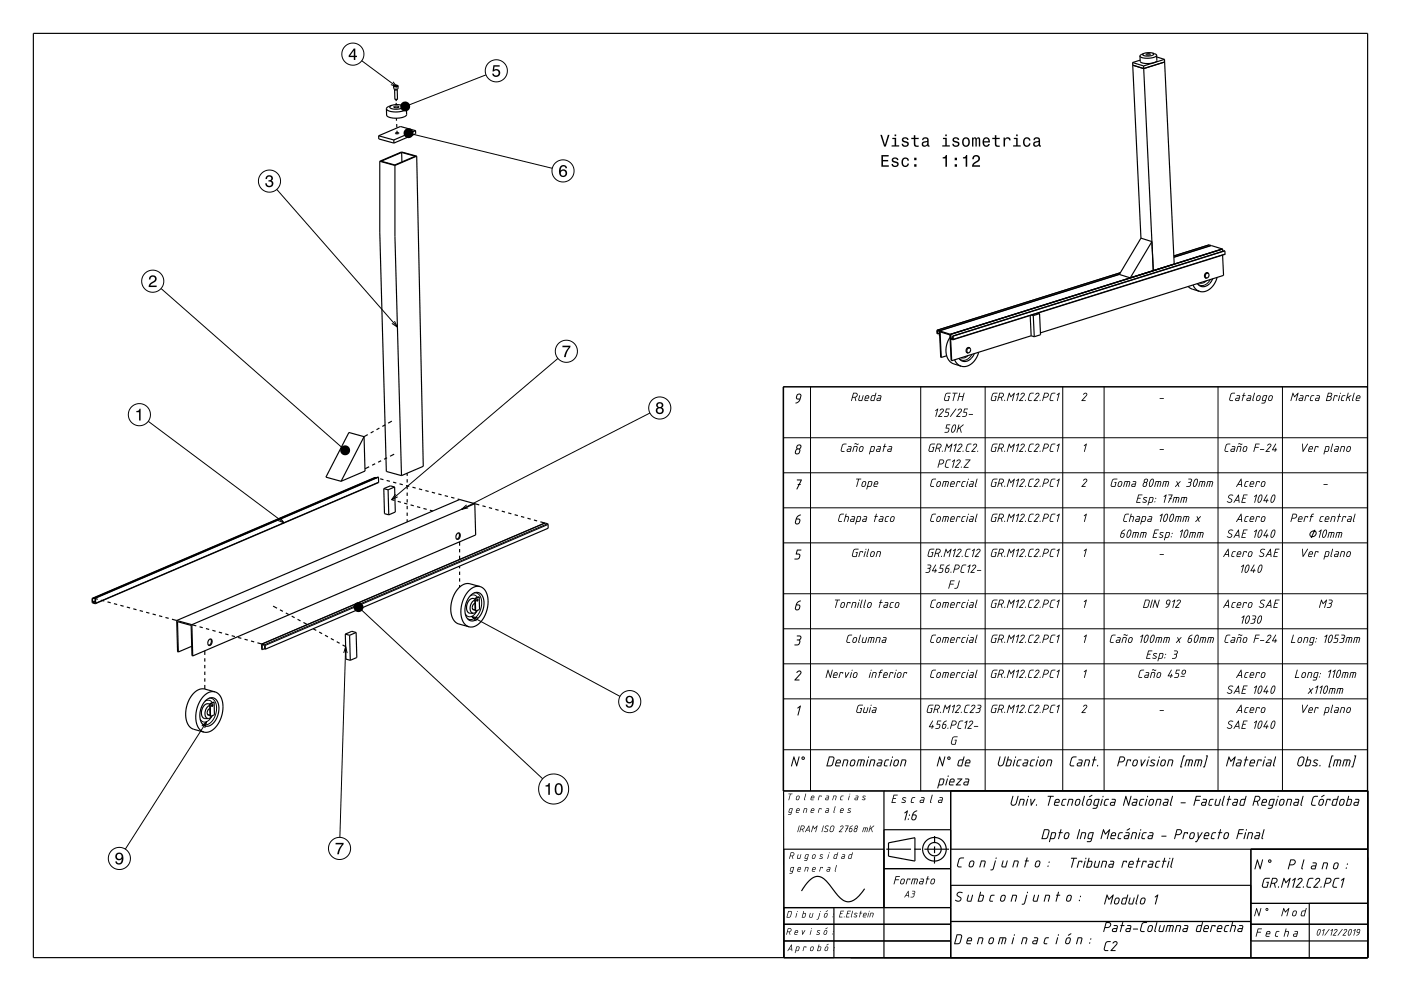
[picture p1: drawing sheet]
<svg xmlns="http://www.w3.org/2000/svg" width="420mm" height="297mm" viewBox="0 0 420 297" stroke-linecap="round" stroke-linejoin="round" font-family="sans-serif">
<g fill="none" stroke="#000" stroke-width=".35">
<path d="M10 10h400v277h-400zM339.5 18.7l3.3 1.1M339.5 18.7l.1 .8M339.6 19.5l2.4 51.9M339.6 19.5l3.3 1.1M341.8 18l-2.3 .7M342.8 19.8l.1 .8M342.9 16l-.9 .4-.3 .4M343.6 16.3l.7-.2 .6 .2-.8 .2zM345.5 15.9l-1.4-.1-1.2 .2M345.5 15.9a.38 .38 0 0 1 .4 .5 .38 .38 0 0 1-.6 .2l-.4 .1a1.95 1.95 0 0 1-2.3-.4l.3-.3M345.5 15.9l.9 .3 .3 .4"/>
<path d="M346.7 16.6l.1 1.7-1.3 .6a3.9 3.9 0 0 1-3.7-.5l-.1-1.6M346.7 16.6l-.3 .4-1 .3a3.9 3.9 0 0 1-3.7-.5M346.8 17.1l2.3 .7M349.1 17.8l-6.3 2M349.1 17.8v.8M349.1 18.6l2.9 60.5M349.1 18.6l-6.2 2M117.5 31.6l-1.3 .5-.4 .5M118.1 25.7h1.1l.1 .8-.5 .2-.7-.1zM118.1 32l.2-.1a.89 .89 0 0 1 1.3 .2l-.3 .1a.9 .9 0 0 1-1.2-.2zM118.3 26.9l.1 2.8M118.3 25.8h.1"/>
<path d="M118.3 25.8h.6M118.4 25.7h.1M118.4 25.7l-.1 .1M118.4 25.7v.1M118.6 39.9h.9l-.5 .2zM118.7 25.6h.1M118.7 25.6l-.3 .1M118.7 25.6l.3 .1M118.7 25.6v.3M118.8 29.8v.5M118.8 30.8v.6M118.8 35.4l.1 .8"/>
<path d="M118.9 37.2l.1 1M118.9 25.8h.1M119 25.7h.1M119 25.7l-.1 .1M119 39.2l.1 .7M119.1 26.9l.1 2.8M119.1 26.7a.45 .45 0 0 1-.3 .3 .45 .45 0 0 1-.5-.1v-.2M119.1 29.7h-.7M119.1 29.7l-.4 .2-.3-.2M119.1 29.7h.1M120.2 31.5h.1a.54 .54 0 0 1 .5 .7 .54 .54 0 0 1-.7 .4 2.83 2.83 0 0 1-3.3-.6l.7-.4M120.2 31.5l-1.5-.1-1.2 .2"/>
<path d="M120.2 31.5l1.2 .4 .4 .5M121.8 32.4l.1 2.1-1.4 .7a5.7 5.7 0 0 1-4.6-.6l-.1-2M121.8 32.4l-.3 .6-1 .4a5.7 5.7 0 0 1-4.6-.7l-.1-.1M124.6 39.2l-6.5 2.7M124.6 39.2l-4.6-1.3-6.5 2.8M124.6 39.2v.9l-6.5 2.8M342.9 20.6l2.8 60.5M113.5 40.7l4.6 1.2M113.5 40.7v.9l4.6 1.3M113.9 48.3v21.3l1.9 71.7 4.6 1.2M113.9 48.3l4.5 1.3M114.3 48.3l6.1-2.6 4.1 1.1-6.1 2.6z"/>
<path d="M118.1 41.9v1M118.4 49.6v21.2l2 71.7M120.4 45.7l.1 2.8M124.9 46.8l2 93-6.5 2.7M124.9 46.8l-4.5-1.3-6.5 2.8M124.9 46.8l-6.5 2.8M342 71.4l-6.4 10.9M342 71.4l3.3 1-6.5 10.9-3.2-1M363.1 73.6l-.7-.2-10.5 3.3M363.1 73.6l3.4 1.1M363.1 73.6l-11.2 3.5M366.5 76.5l.3 6-54.9 17.3"/>
<path d="M366.5 74.7l-81.6 25.5M366.5 74.7l.1 .6M367.2 75.2v1l-81.5 25.6M367.2 75.2l-81.6 25.5M367.2 75.2l-81.5 25.5M280.9 99l.1 1.1M280.9 99h.1M281 99l.7 .3M281 99.1v1M281 99.1h.1M281 99.1l.5 .2 .2 1.3M281.6 99.9l-.6 .2"/>
<path d="M281.6 99.2l.4 7.9h.2M281.6 99.2l3.3 1M308.8 94.6l.3 6M309.3 94.4l.5 .2M309.8 94.6l.3 6.3M311.1 93.8l.5 .2M311.6 94l.3 6.3-1.8 .6M311.6 94l-1.8 .6M335.6 82.3l-54 16.9M335.9 81.7l-55 17.3M356.2 85.9l1 .6 2.4 .8M357.6 85.4l.9 1.2 1.1 .7"/>
<path d="M361.2 83.2l.5 .1M361.6 83.3h-.2M361.7 81.7l.4 .2M361.9 81.7l.1 .1M362.1 81.9a.79 .79 0 0 0-.7 .5 .79 .79 0 0 0 .3 .9M362.1 81.9l.3 .4a.82 .82 0 0 1-.7 1M362.2 81.9a.75 .75 0 0 0-1.1 .4 .75 .75 0 0 0 .7 1M363.5 83.6a2.81 2.81 0 0 1-3.9 2l-.6-.6M364.9 83.1a4.7 4.7 0 0 1-5.3 4.2M282.2 107.1l-.4-7.6 3 .9 .3 7.7h.2M283.8 106.6l-1.6 .5M284.8 101.1a5.5 5.5 0 0 0 .5 7.7l2.8 .9"/>
<path d="M284.9 100.2l.2 1.3 .5 .1M284.9 100.2l.4 7.9M285 101.5l.7 .3M285.6 101.6h.1M285.6 100.7v.9M285.6 100.7h.1M285.7 100.7v1.1M286.2 107.8l.8 1.2 1.1 .7M289.8 105.6l.4 .1M290.1 105.7h-.2M290.2 104.2l.4 .1M290.4 104.1l.2 .2"/>
<path d="M290.6 104.3a.79 .79 0 0 0-.7 .5 .79 .79 0 0 0 .3 .9M290.6 104.3l.4 .4a.81 .81 0 0 1-.8 1M290.7 104.3a.75 .75 0 0 0-1 .5 .75 .75 0 0 0 .6 .9M292.1 106a2.87 2.87 0 0 1-3.9 2.1l-.7-.7M293.4 105.6a4.7 4.7 0 0 1-5.3 4.1M309.1 100.6l-23.8 7.5M309.1 100.6l1 .3M410 115.9h-175.1l.1 171.1v-32.5h30M109.1 130.9l.3 10.3-7.2 3M109.1 130.9l-6.9 13.3M109.1 130.9l-4.5-1.3-6.9 13.4 4.5 1.2M110.3 130.2l-1.2 .7"/>
<path d="M110.7 139.9l-1.3 .6M112 129.3l-.9 .5M112.5 139l-.9 .4M113.7 128.3l-.8 .5M114.3 138.1l-.9 .4M115.5 127.3l-.9 .5M116 137.2l-.9 .4M117.5 126.2l-1.1 .6M118.2 136.1l-1.3 .6M112.4 143.1h.2M112.4 143.1l-84.8 36.3M112.4 143.1l.6 .1"/>
<path d="M112.6 143.1v.2M112.6 143.1l-84.9 36.3M113.5 143l-.1 1.6-84.8 36.3M113.5 143l-85 36.2M113.5 143l-84.9 36.3M114 143.5l.9 .2M115.1 146.4l.2 7.5 1.3 .4M115.1 146.4l1.2 .4M115.9 144l1 .3M116.3 146.8l.3 7.5M117.4 149.8l.9 .2M117.8 144.5l1 .3"/>
<path d="M118.3 146l.2 7.5-1.9 .8M118.3 146l-1.3-.4-1.9 .8M118.3 146l-2 .8M119.2 150.3l1 .2M119.8 145l.9 .3M121.2 150.8l.9 .3M121.7 145.5l1 .3M122.1 141.8v.8M122.1 143.6v1M122.1 145.6v1M122.1 147.6v1M122.1 149.6v1"/>
<path d="M122.1 151.6v1M122.1 153.6v1M122.1 155.6v.8M123.1 151.3l1 .3M123.7 146l.9 .3M125 151.8l1 .3M125.6 146.5l1 .3M126.9 152.4l1 .2M127.5 147l1 .3M128.9 152.9l.8 .3M129.5 147.5l.9 .3M131.4 148l1 .3"/>
<path d="M133.3 148.5l1 .3M135.3 149l.9 .3M137.1 159.9a.64 .64 0 0 1 .8 .1 .64 .64 0 0 1 0 .8 .68 .68 0 0 1-.8 .8 .68 .68 0 0 1-.4-1.1zM137.2 149.5l.6 .2M137.5 159.7l.2 .4a1.31 1.31 0 0 1-.7 1.5M137.8 149.7l4.5 1.3M137.8 149.7l-84.8 36.3M142.3 151l.3 9.3-84.8 36.3M142.3 151l-84.8 36.2 .3 9.4M142.3 151l1.4 .3M144.6 151.6l1 .3M146.6 152.1l.9 .3"/>
<path d="M148.5 152.7l1 .2M150.4 153.2l1 .3M152.4 153.7l.9 .3M154.3 154.3l.9 .2M156.2 154.8l1 .3M158.1 155.3l1 .3M160.1 155.9l.9 .2M162 156.4l1.3 .4M163.3 156.8l1 .2v1.3l-84.8 36.3M163.3 156.8l-84.8 36.2M27.6 179.4l.1 1.2 .9 .3M27.6 179.4h.1"/>
<path d="M27.7 179.4l.1 1.1 .7 .2M27.9 179.2l1.4 .4M28.5 179.2v1.5M28.5 179.2l.1 .1M28.6 179.3v1.6M30.3 179.9l1 .2M137.8 162.4v1.1M137.8 164.5v1M137.8 166.5v1.2M137.8 169.7v.6M137.8 171.3v1M137.8 173.3v1"/>
<path d="M137.8 175.3v.7M141.2 178.3a2.25 2.25 0 0 1 2.7-.5 2.25 2.25 0 0 1 1.2 2.4v.5a5.4 5.4 0 0 1-3.4 5.4l-.9-.2-.7-.6-.6-1.1-.1-1.3a6.6 6.6 0 0 1 1.8-4.6zM142.3 179.4h.2M142.3 179.4l.3 3.8M142.3 179.6a1.41 1.41 0 0 0-2.1 1l-.3 1.4 .2 1.2 .6 .6h1.2M142.3 179.9a2.21 2.21 0 0 0-1.4 1.8 2.21 2.21 0 0 0 .9 2.1h.1M142.5 179.4l.1 3.8M143 180h.1M143.1 179.6l-.2 .5M143.7 178.9l-1.2 .5M143.7 178.9l-1.4 .5M143.7 178.9l.1 3.8-1.2 .5"/>
<path d="M143.9 175.8a4.5 4.5 0 0 0-4.6 3 7.3 7.3 0 0 0 .2 8.5l1.1 .5M143.9 175.8l1 .6 .8 1 .5 1.5 .1 1.7a8.1 8.1 0 0 1-4.3 7.2h-1.4M143.9 175.8l-3-.8a4.4 4.4 0 0 0-4.6 3 7.4 7.4 0 0 0 .2 8.4l.9 .6 3.2 .8M28.5 180.7h.1M32.2 180.4l1 .2M34.2 180.9l.9 .3M36.1 181.4l1 .3M38 181.9l1 .3M40 182.5l.9 .2M41.9 183l.9 .2M43.8 183.5l1 .3M45.7 184l1 .3"/>
<path d="M47.7 184.5l.9 .3M49.6 185.1l1 .2M51.5 185.6l1.5 .4M53 186l.2 9.3 .3 .1M53 186l5.9 1.6M53.5 195.4l-.3-9.1 4.1 1.1 .3 9.1 .2 .1M57.5 193.7l-4 1.7M59.8 187.9l1 .2M61.4 195v1.3M61.4 197.3v1M61.4 199.3v1M61.7 188.4l1 .2"/>
<path d="M62.7 191.7a.64 .64 0 0 1 .9 .1 .64 .64 0 0 1-.1 .8 .68 .68 0 0 1-.8 .8 .68 .68 0 0 1-.4-1.1zM63.1 191.5l.2 .4a1.31 1.31 0 0 1-.7 1.5M63.7 188.9l.9 .3M65.6 189.4l1 .3M67.5 190l1 .2M69.5 190.5l.9 .3M71.4 191l1 .3M73.3 191.6l1 .2M75.2 192.1l1 .3M77.2 192.6l2.2 .6 .1 1.4M78.5 193l.1 1.7M78.6 193h-.1"/>
<path d="M79.4 194.4l-.8 .3M79.5 194.6l-.2-1.2-.7-.2v1.5M81.9 181.6l1.1 .7M83.9 182.8l.9 .4M85.7 183.7l.9 .5M87.4 184.7l.9 .4M89.2 185.6l.9 .5M91 186.6l1.1 .6M93.9 188.4l.9 .5M95.7 189.4l.9 .5M97.4 190.4l.9 .5M99.2 191.4l.9 .4"/>
<path d="M100.9 192.3l.9 .5M102.7 193.3l.9 .5M103.5 190l.2 7.5 1.3 .4M103.5 190l1.3 .4M104.8 190.4l.2 7.5M106.8 189.6l.2 7.5-2 .8M106.8 189.6l-1.3-.4-2 .8M106.8 189.6l-2 .8M141.7 182.6l.7 .2M142.2 180.9h.2M142.4 180.8a.97 .97 0 0 0-.9 1 .97 .97 0 0 0 .8 1M143.1 182.9l-.6 .7-.6 .2"/>
<path d="M61.4 206.5a4.5 4.5 0 0 0-4.6 3.1 7.4 7.4 0 0 0 .2 8.4l.9 .5 3.2 .9M61.4 206.5l3 .8M61.4 201.3v1M61.4 203.3v1M61.4 205.3v1.2M61.7 209.9a2.25 2.25 0 0 1 2.7-.5 2.25 2.25 0 0 1 1.2 2.4v.4a5.4 5.4 0 0 1-3.4 5.5l-.9-.2-.8-.7-.4-1.1-.2-1.3a6.6 6.6 0 0 1 1.8-4.5zM62.3 214.2l.7 .2M62.7 212.4l.2 .1M62.9 210.9l.1 .1M62.9 210.9l.2 3.8M62.9 211.1a1.42 1.42 0 0 0-2.2 1.1l-.3 1.4 .2 1.2 .7 .5h1.1M62.9 211.4a2.22 2.22 0 0 0-1.5 1.8 2.22 2.22 0 0 0 .9 2.1h.1"/>
<path d="M62.9 212.4a.97 .97 0 0 0-.9 .9 .97 .97 0 0 0 .8 1M63 211l.1 3.7M63.4 211.5h.1M63.5 211.5l.1 .1M63.6 211.1l-.1 .5M63.6 214.5l-.5 .6-.7 .2M64.2 210.5l-1.2 .5M64.2 210.5l-1.3 .4M64.2 210.5l.1 3.7-1.2 .5M64.4 207.3a4.4 4.4 0 0 0-4.6 3.1 7.4 7.4 0 0 0 .3 8.4l1 .6M64.4 207.3l1.1 .6 .8 1.1 .4 1.4 .1 1.8a8.1 8.1 0 0 1-4.3 7.2h-1.4M234.9 237h175.1"/>
<path d="M265 237v50M285 237v50M265 248.7h20M265.7 254.5h7.4M274.1 254.5h2M274.3 258.1l-7.9-1.5v-4l7.9-1.5v7M277.1 254.5h7.4M280.2 256.7l-.1 2.1M280.2 253.7v2M280.2 250.6v2.1M285 254.5h125M375 254.5v32.5"/>
<path d="M235 277h50M235 272h50M250 272v15M259.2 266.4a7.1 7.1 0 0 1-4.9 3.9 5 5 0 0 1-3.8-2.8l-.7-.8a9.5 9.5 0 0 0-4-4 4 4 0 0 0-4 2.1l-1.5 2.2M265 260.3h20M285 276.2h90M285 265.3h90M375 277h35M375 270.7h35M392.5 270.7v16.3M235 282h50M375 282h35"/>
<circle cx="143.1" cy="179.9" r=".26"/>
<circle cx="63.7" cy="211.4" r=".27"/>
<circle cx="280.1" cy="254.5" r="3.5"/>
<circle cx="280.2" cy="254.5" r="2"/>
</g>
<g fill="none" stroke="#000" stroke-width=".3">
<path d="M108.5 18.2l10.6 7.9M117.8 24.5l1.3 1.6-1.9-.8M118.1 25.7l1.1-.1a.27 .27 0 0 1-.1 .4 .27 .27 0 0 1-.3 0l-.6-.1zM119.3 25.8l-.6 .2-.7-.2M122.5 39.9l43.1 10.5M145.7 22.4l-24.2 9.5M83 56.8l36.1 41.2M362.5 73.4l-10.6 3.3M363 73.6l-11.1 3.5M367.3 76.1l-81.5 25.6M48.3 86.5l55.2 48.5M118.3 96.2l.8 1.8-1.6-1.1"/>
<path d="M281.1 99.2h-.1M335.6 82.2l-54.1 16.9M335.9 81.7l-54.9 17.3M361.7 84.2a1.91 1.91 0 0 1-2.1 .6M362.8 83.8a2.39 2.39 0 0 1-3.8 1.3v-.1M167.3 107.4l-49.9 42.4M234.8 115.9h175.1v121.2h-175.1zM243 115.9v121.2M276 115.9v121.2M285.6 101.2l-.5 .2M285.6 101.4l-.4 .1M285.6 101.6h.1"/>
<path d="M290.2 106.6a1.91 1.91 0 0 1-2.1 .6M291.4 106.2a2.39 2.39 0 0 1-3.8 1.3l-.1-.1M295.3 115.9v121.2M318.6 115.9v121.2M331 115.9v121.2M365.1 115.9v121.2M384.5 115.9v121.2M44.4 126.3l40.8 30.4M194.8 123.8l-56.4 28.8M234.8 131.2h175.1M84 155.2l1.2 1.5-1.9-.7M113.5 144.5l-84.8 36.3"/>
<path d="M118.5 148.1l-1.1 1.7 1.8-.9M139.9 151.3l-1.5 1.3 2-.4M163.4 156.7l-84.8 36.3M164.2 157l-84.9 36.2M164.3 157.2l-84.8 36.2M234.8 141.7h175.1M234.8 152.2h175.1M393.1 159.4a.87 .87 0 0 1 1.5 .1 .87 .87 0 0 1-.8 1.3 .77 .77 0 0 1-1.1-.3 .77 .77 0 0 1 .4-1.1zM394.2 158.8l-1.1 2.4M141 178.6a1.45 1.45 0 0 1 2.1 .4M142.2 177.7l.9 .1 .7 .6 .5 1.1 .1 1.2a5 5 0 0 1-3.2 5l-1.1-.3M234.8 162.7h175.1"/>
<path d="M234.8 177.9h175.1M28.5 180.1l-.7 .3M28.5 180.3l-.6 .2M28.5 180.7h.1M78.7 193.2l-.1 .1M103 195.7l.6-1.9 .5 1.9M103.6 193.8l-1.7 57.2M107.5 182l55.2 51.4M141.4 184.7l44.5 24M142.9 183.2a2.07 2.07 0 0 1-2.8 1.4l-.6-.7M143.3 185.2l-1.9-.5 1.4 1.4M234.8 188.4h175.1"/>
<path d="M234.8 198.9h175.1M60.5 217.6l1.5-1.3-.6 1.9M61.5 210.1a1.44 1.44 0 0 1 2.1 .5M62 216.3l-24.4 38.2M62.8 209.2l.8 .2 .7 .6 .5 1 .1 1.3a5 5 0 0 1-3.2 4.9l-1.1-.3M63.4 214.8a2.06 2.06 0 0 1-2.8 1.4l-.6-.7M234.8 209.4h175.1M234.8 224.7h175.1"/>
<circle cx="105.8" cy="16.2" r="3.3"/>
<circle cx="148.8" cy="21.2" r="3.3"/>
<circle cx="80.8" cy="54.3" r="3.3"/>
<circle cx="168.8" cy="51.2" r="3.3"/>
<circle cx="45.8" cy="84.3" r="3.3"/>
<circle cx="169.8" cy="105.3" r="3.3"/>
<circle cx="41.8" cy="124.3" r="3.3"/>
<circle cx="197.8" cy="122.3" r="3.3"/>
<circle cx="188.8" cy="210.3" r="3.3"/>
<circle cx="166" cy="236.5" r="4.5"/>
<circle cx="35.8" cy="257.3" r="3.3"/>
<circle cx="101.8" cy="254.3" r="3.3"/>
</g>
<g fill="#000">
<path d="M106.1 14.6l-1.6 2.1v.4h1.6v.9h.4v-.9h.5v-.4h-.5v-2.1zM106.1 15.1v1.6h-1.1z" fill-rule="evenodd"/>
<path d="M147.9 19.6h1.9v.4h-1.5l-.2 .9a1.21 1.21 0 0 1 1.8 .6 1.21 1.21 0 0 1-.9 1.6 1.21 1.21 0 0 1-1.5-1h.5a.8 .8 0 0 0 1.2 .3 .8 .8 0 0 0 .1-1.2 .8 .8 0 0 0-1.3 .2h-.4z" fill-rule="evenodd"/>
<path d="M79.9 52.8a1.01 1.01 0 0 1 1.5-.2 1.01 1.01 0 0 1 0 1.6 1.12 1.12 0 0 1 .4 1.5 1.12 1.12 0 0 1-1.6 .3l-.6-.6-.1-.5h.5a.72 .72 0 0 0 .6 .9 .72 .72 0 0 0 .8-.8 .72 .72 0 0 0-.9-.6v-.4a.62 .62 0 0 0 .8-.4 .62 .62 0 0 0-.5-.8 .62 .62 0 0 0-.7 .5l-.1 .4h-.4z" fill-rule="evenodd"/>
<path d="M168.1 49.7a2.4 2.4 0 0 0 .2 3.3 1.16 1.16 0 0 0 1.5-.4 1.16 1.16 0 0 0-.2-1.5 1.16 1.16 0 0 0-1.5 0 1.02 1.02 0 0 1 .8-1.2l.4 .1 .2 .4h.5a1.12 1.12 0 0 0-.7-.9 1.12 1.12 0 0 0-1.2 .2zM168 51.9a.75 .75 0 0 1 1.5 0 .75 .75 0 0 1-1.5 0z" fill-rule="evenodd"/>
<path d="M264.2 46.5v3.5h2.3v-.4h-1.8v-1.2h1.6v-.5h-1.6v-1h1.7v-.4zM267.6 47.4l-.2 .2a.96 .96 0 0 0 1.2 1.2l.3 .2a.6 .6 0 0 1-.5 .7 .6 .6 0 0 1-.7-.6h-.4a1.03 1.03 0 0 0 1.2 1 1.03 1.03 0 0 0 .7-1.5l-1.3-.4a.54 .54 0 0 1 .4-.7 .54 .54 0 0 1 .6 .5h.4a1.08 1.08 0 0 0-1.7-.6zM270.6 47.6a1.45 1.45 0 0 0-.3 1.6 1.45 1.45 0 0 0 1.5 .8l.6-.6 .1-.4h-.4l-.4 .6a1.02 1.02 0 0 1-1-1 1.02 1.02 0 0 1 1-1l.4 .6h.4a1.09 1.09 0 0 0-.8-1 1.09 1.09 0 0 0-1.1 .4zM274.1 49.2v.8h.7v-.8zM274.1 47.3v.7h.7v-.7z" fill-rule="evenodd"/>
<path d="M263.9 40.4l1.1 3.5h.5l1.2-3.5h-.5l-.9 3-.9-3zM267.5 41.3v.4h.7v1.9h-.9v.3h2.3v-.3h-1v-2.3zM268.2 40.3v.5h.5v-.5zM270.6 41.3l-.2 .3a.96 .96 0 0 0 1.2 1.2l.3 .1a.6 .6 0 0 1-.5 .8 .6 .6 0 0 1-.7-.6h-.4a1.03 1.03 0 0 0 1.3 1 1.03 1.03 0 0 0 .7-1.5l-1.4-.5a.54 .54 0 0 1 .4-.7 .54 .54 0 0 1 .6 .5h.5a1.09 1.09 0 0 0-1.8-.6zM274 40.5v.8h-.8v.4h.8v1.8a1.04 1.04 0 0 0 1.4 .5v-.4a.68 .68 0 0 1-1-.3v-1.6h1v-.4h-1v-.8zM276.7 41.4l-.3 .6h.4a.55 .55 0 0 1 .7-.5 .55 .55 0 0 1 .4 .7l-.2 .1a.91 .91 0 0 0-1.3 .5 .91 .91 0 0 0 .7 1.2l.9-.4 .1 .3h.6v-.3l-.3-.1v-1.6a1.02 1.02 0 0 0-1.7-.5zM276.9 42.9l1.1-.3a.77 .77 0 0 1-.2 .8 .77 .77 0 0 1-.9 .1zM282.7 41.3v.4h.7v1.9h-.9v.3h2.2v-.3h-.9v-2.3zM283.4 40.3v.5h.4v-.5zM285.8 41.3l-.2 .3a.96 .96 0 0 0 1.2 1.2l.3 .1a.6 .6 0 0 1-.5 .8 .6 .6 0 0 1-.7-.6h-.4a1.03 1.03 0 0 0 1.3 1 1.03 1.03 0 0 0 .6-1.5l-1.3-.5a.54 .54 0 0 1 .4-.7 .54 .54 0 0 1 .6 .5h.5a1.09 1.09 0 0 0-1.8-.6zM288.7 41.5a1.45 1.45 0 0 0-.2 1.7 1.45 1.45 0 0 0 1.6 .7 1.45 1.45 0 0 0 .7-1.8 1.45 1.45 0 0 0-1.7-.9zM289.1 41.8a.67 .67 0 0 1 .7-.3 .67 .67 0 0 1 .5 .6 .93 .93 0 0 1 0 1.1 .93 .93 0 0 1-1 .4 1.36 1.36 0 0 1-.2-1.8zM291.4 41.2v2.7h.4v-1.8l.2-.6h.3l.1 .3v2.1h.4v-2l.4-.4 .2 .5v1.9h.5v-1.8a.69 .69 0 0 0-.6-1l-.5 .4-.5-.4-.5 .4v-.3zM294.8 41.5a1.46 1.46 0 0 0-.2 1.6 1.46 1.46 0 0 0 1.4 .9l.7-.8h-.4l-.6 .4a.76 .76 0 0 1-.7-.9h1.8a1.17 1.17 0 0 0-.5-1.4 1.17 1.17 0 0 0-1.5 .2zM295.2 41.7l.2-.1a.67 .67 0 0 1 .7 .1 .67 .67 0 0 1 .2 .6h-1.3zM298.2 40.5v.8h-.7v.4h.7l.1 1.8a1.04 1.04 0 0 0 1.4 .5v-.4a.68 .68 0 0 1-1-.3v-1.6h1v-.4h-1v-.8zM300.9 41.2v2.7h.4v-1.5a.66 .66 0 0 1 .4-.8 .66 .66 0 0 1 .8 .2v.3h.5a.89 .89 0 0 0-.7-1 .89 .89 0 0 0-1 .6v-.5zM303.9 41.3v.4h.7v1.9h-.9v.3h2.3v-.3h-.9v-2.3zM304.6 40.3v.5h.5v-.5zM307 41.5a1.45 1.45 0 0 0-.3 1.7 1.45 1.45 0 0 0 1.6 .7l.5-.5 .1-.4h-.4l-.4 .6a1.02 1.02 0 0 1-1-1 1.02 1.02 0 0 1 1-1l.4 .5h.4a1.09 1.09 0 0 0-.7-.9 1.09 1.09 0 0 0-1.2 .3zM310.1 41.4l-.3 .6h.4a.55 .55 0 0 1 .7-.5 .55 .55 0 0 1 .4 .7l-.2 .1a.91 .91 0 0 0-1.3 .5 .91 .91 0 0 0 .7 1.2l.9-.4 .1 .3h.6v-.3l-.3-.1v-1.6a1.02 1.02 0 0 0-.7-.8 1.02 1.02 0 0 0-1 .3zM310.3 42.9l1.1-.3a.77 .77 0 0 1-.2 .8 .77 .77 0 0 1-.9 .1z" fill-rule="evenodd"/>
<path d="M282.6 47.1v.4h.8v2.5h.5v-3.5h-.4a.77 .77 0 0 1-.9 .6zM286.2 49.2v.8h.7v-.8zM286.2 47.3v.7h.7v-.7zM288.7 47.1v.4h.8v2.5h.5v-3.5h-.4a.77 .77 0 0 1-.9 .6zM291.8 46.8l-.3 .9h.4a.7 .7 0 0 1 .5-.8 .7 .7 0 0 1 .9 .5 .7 .7 0 0 1-.5 .8l-.3 .2a1.63 1.63 0 0 0-1.1 1.6h2.4v-.5h-1.9l.8-.7a1.17 1.17 0 0 0 1-1.7 1.17 1.17 0 0 0-1.9-.3z" fill-rule="evenodd"/>
<path d="M45 82.8a1.18 1.18 0 0 1 1.9 .3 1.18 1.18 0 0 1-1 1.7l-.8 .8h1.9v.4h-2.4a2.76 2.76 0 0 1 1.8-2 .69 .69 0 0 0-.5-1.1 .69 .69 0 0 0-.8 .9h-.5z" fill-rule="evenodd"/>
<path d="M168.6 103.6h2.4v.4a5.3 5.3 0 0 0-1.4 3h-.5a5.2 5.2 0 0 1 1.4-2.9h-1.9z" fill-rule="evenodd"/>
<path d="M239.2 118.4l-.3 .9 .8 .1 .2-1-.3-.2zM238.9 118.2l.8-.3 .4 .3 .2 .4-.3 1a1.32 1.32 0 0 1-1.5 1.3v-.2l.7-.3 .4-.7h-.6l-.3-.3z" fill-rule="evenodd"/>
<path d="M255.8 117.7h.9l.4 .4-.1 .7-.5 .4 .1 1-.4-1h-.6l-.2 .9h-.3zM256 117.9l-.3 1 .9-.1 .3-.3-.1-.4zM257.6 118.5h.3l-.4 1.3 .3 .1h.5l.4-1.4h.2l-.5 1.7h-.8l-.3-.3zM259.7 118.8l-.2 .4h.8l-.1-.5zM259.5 118.6l.7-.2 .4 .3-.1 .7h-1.1v.3l.1 .2 .8 .1v.2h-.9l-.3-.3zM261.3 118.6l1-.2 .2-.6 .2-.1-.7 2.5h-.8l-.3-.3zM261.5 118.8l-.3 1 .7 .1 .3-1.2zM263.2 118.5h.8l.2 .2-.4 1.5h-.8l-.3-.3 .3-.6 .9-.1 .1-.4-.7-.1zM263.1 119.5l-.1 .4h.7l.1-.5z" fill-rule="evenodd"/>
<path d="M283.6 117.9l1.4-.1-.1 .1-1 .1-.3 .3-.4 1.3 .2 .3h.8l.3-1-.4-.2h.6l-.4 1.5h-.9l-.4-.4zM285.6 117.7l1.5 .1-.7 .1-.7 2.3-.1-.1 .6-2.2h-.6zM287.7 117.7l.2 .1-.3 .9h1.1l.2-.9h.2l-.6 2.4-.2-.1 .3-1.2h-1l-.4 1.2h-.2z" fill-rule="evenodd"/>
<path d="M297.6 117.9l.4-.2 1 .1v.1l-1.1 .1-.3 .3-.3 1.3 .1 .3h.8l.3-1-.3-.2 .6 .1-.4 1.4h-1l-.4-.4zM299.6 117.7h1l.4 .4-.2 .7-.5 .4 .2 1-.5-1h-.5l-.3 .9h-.2zM299.8 117.9l-.3 1 .9-.1 .3-.7zM301.1 120a.16 .16 0 0 1 .3 0 .16 .16 0 0 1-.3 0zM302.5 117.7l.2 .1 .4 .9 1.1-.9-.7 2.4-.1-.1 .5-1.8-.9 .8-.4-.9-.5 1.9h-.3zM304.7 118.2l.8-.4-.7 2.4-.1-.1 .5-2-.4 .3zM306.1 118l.8-.3 .3 .6-1.3 1.6h.8v.3h-1.2v-.2l1.5-1.7-.1-.3-.3-.1-.6 .4zM307.3 120a.16 .16 0 0 1 .3 0 .16 .16 0 0 1-.3 0zM308.7 117.9l.5-.2 .7 .1-.9 .2-.2 .3-.4 1.4 .9 .3-.1 .2h-.7l-.3-.5zM310.5 118l.7-.3 .4 .4-.1 .5-1.2 1.3h.8v.3l-1.2-.1 1.5-1.8-.4-.4-.5 .4zM311.7 120a.16 .16 0 0 1 .3 0 .16 .16 0 0 1-.3 0zM313.1 117.7h1l.3 .7-.4 .7-1.1 .1-.4 1zM313.3 117.9l-.3 1h.8l.3-.4v-.4zM315.2 117.9l.5-.2 .7 .1-.9 .2-.3 .3-.3 1.4 .9 .3-.1 .2h-.7l-.4-.4zM316.8 118.2l.9-.4-.7 2.4-.2-.2 .6-1.9-.5 .3z" fill-rule="evenodd"/>
<path d="M324.9 117.9l.6-.2 .4 .4-.1 .5-1.2 1.3 .9 .2-1.2 .1-.1-.2 1.5-1.7-.3-.4-.6 .4z" fill-rule="evenodd"/>
<path d="M347.7 119.3l1.2 .2-1.2 .1z" fill-rule="evenodd"/>
<path d="M369 117.9l.5-.2 .8 .1-.9 .2-.3 .3-.3 1.4 .8 .3v.2h-.8l-.3-.4zM370.7 118.5h.8l.3 .2-.4 1.5h-.8l-.3-.3 .3-.6 .9-.1v-.4l-.7-.1zM370.6 119.5v.4h.6l.2-.5zM372.9 117.7l.2 .1-.2 .6 .5 .2-.5 .1-.5 1.5 .2-1.5-.2-.2 .3-.1zM374.1 118.5h.8l.2 .2-.4 1.5h-.8l-.2-.3 .2-.6 .9-.1 .1-.4-.7-.1zM374 119.6v.3h.6l.1-.5zM376 117.7l.2 .1-.5 2.1 .2 .2-.2 .1-.3-.3zM376.9 118.6l.6-.2 .5 .4-.3 1-.4 .4h-.5l-.3-.3zM377 118.8l-.2 1 .3 .1 .4-.2 .2-.8-.2-.2zM378.7 118.6l1.2-.1-.6 2.2-1.1 .2v-.2l.8-.1 .2-.4h-.6l-.3-.3zM378.9 118.8l-.3 1 .7 .1 .3-1.2zM380.5 118.6l.7-.1 .4 .3-.2 .9-.5 .5h-.5l-.3-.4zM380.7 118.8l-.3 1 .4 .1 .3-.2 .2-.8-.2-.2z" fill-rule="evenodd"/>
<path d="M387.5 117.7l.2 .1 .4 .9 1.2-.9-.7 2.4-.2-.1 .5-1.8-.8 .8-.5-.9-.5 1.9h-.2zM389.8 118.5l.7-.1 .3 .3-.4 1.5h-.8l-.3-.2 .2-.7 1-.1v-.5h-.7zM389.6 119.6v.3h.7l.1-.5zM391.5 118.5l.9 .1-.1 .3-.1-.2h-.6l-.5 1.5zM393 118.6l1-.1-.9 .4-.2 .9 .7 .2-.1 .2h-.5l-.3-.3zM394.7 118.5h.8l.2 .2-.4 1.5h-.8l-.3-.3 .3-.6 .9-.1v-.4l-.7-.1zM394.6 119.5l-.1 .4h.7l.1-.5zM398.1 117.8l1-.1 .3 .7a.55 .55 0 0 0-.2 .9v.1a.97 .97 0 0 1-1 .8l-.7-.1zM398.3 117.9l-.2 .8h.6l.4-.3-.1-.4zM398 118.9l-.2 1h.7l.4-.3a.39 .39 0 0 0 0-.4 .39 .39 0 0 0-.3-.3zM400 118.5l1 .1-.2 .3-.1-.2h-.5l-.5 1.5zM401.5 118.5l.3 .1-.6 1.6zM401.7 117.9a.16 .16 0 0 1 .3 0 .16 .16 0 0 1-.3 0zM402.4 118.6l.9-.1-.9 .4-.2 .9 .7 .2-.1 .2h-.5l-.3-.3zM404.1 117.7l.2 .1-.3 1.2 1-.5 .1 .1-.7 .5 .3 1.1-.2-.1-.3-.9-.3 .2-.4 .8zM405.9 117.7l.2 .1-.5 2.1 .2 .2-.2 .1-.3-.3zM406.9 118.8l-.1 .4h.8l-.1-.5zM406.8 118.6l.6-.2 .4 .3-.1 .7h-1l-.1 .3 .1 .2 .8 .1v.2h-.8l-.3-.3z" fill-rule="evenodd"/>
<path d="M40.9 123.2a.77 .77 0 0 0 .9-.7h.4v3.5h-.5v-2.5h-.8z" fill-rule="evenodd"/>
<path d="M197 120.8l-.2 .2a.8 .8 0 0 0 .4 1.1 1.09 1.09 0 0 0-.2 1.7 1.09 1.09 0 0 0 1.6 0 1.09 1.09 0 0 0-.2-1.7 .95 .95 0 0 0 .3-1.3 .95 .95 0 0 0-1.4-.2zM197.1 123.1a.71 .71 0 0 1 1.4 0 .71 .71 0 0 1-1.4 0zM197.2 121.5a.6 .6 0 0 1 1.2 0 .6 .6 0 0 1-1.2 0z" fill-rule="evenodd"/>
<path d="M239 133.4l.9-.2 .4 .6-.5 .8 .2 .4-.3 .8-.9 .4-.4-.2-.1-.4 .5-1.1-.1-.5zM238.8 134.9l-.2 .7a.48 .48 0 0 0 .5 .3 .48 .48 0 0 0 .4-.5l.1-.4a.43 .43 0 0 0-.3-.4 .43 .43 0 0 0-.5 .3zM239 134a.49 .49 0 0 0 .9 0 .49 .49 0 0 0-.9 0z" fill-rule="evenodd"/>
<path d="M252.6 133.2l.5-.2h.7l-.8 .2-.4 .3-.3 1.5 .8 .2v.2h-.7l-.4-.4zM254.3 133.7h.7l.3 .2-.4 1.5h-.8l-.3-.2 .2-.6 1-.2v-.4l-.7-.1zM254.2 134.8l-.1 .4h.7l.1-.5zM256 133.7h.8l.3 .2-.4 1.5-.1-.1 .3-1.2-.2-.2h-.5l-.4 1.5h-.3zM256.2 133l.4-.2 .8 .3-.4 .2-.5-.2-.3 .1zM257.8 133.9l.7-.2 .4 .3-.2 1.1-.5 .3h-.4l-.3-.3zM258 134.1l-.3 .9 .4 .2 .4-.2 .2-.9-.3-.2zM261.1 133.7h1l.2 .5-.4 1.1-1 .1-.3 .8zM261.3 133.9l-.3 1.3h.6l.2-.3 .2-.9zM263.1 133.7h.7l.3 .2-.4 1.5h-.8l-.3-.2 .2-.6 1-.2v-.4l-.7-.1zM262.9 134.8v.4h.7l.1-.5zM265.2 133h.2l-.1 .7 .5 .2h-.6l-.5 1.5 .3-1.5-.3-.1 .3-.1zM266.4 133.7h.8l.2 .2-.3 1.5h-.8l-.3-.2 .2-.6 1-.2v-.4l-.7-.1zM266.3 134.8v.4h.6l.2-.5z" fill-rule="evenodd"/>
<path d="M278.9 133.2l.4-.2h1v.2h-1.1l-.3 .4-.3 1.3 .1 .3h.8l.3-1-.3-.2h.6l-.4 1.4h-1l-.3-.3zM280.9 133h1l.4 .4-.2 .6-.5 .4 .2 1-.4-1h-.6l-.3 1h-.2zM281.1 133.2l-.3 1 .9-.1 .3-.4v-.4zM282.4 135.3a.16 .16 0 0 1 .3 0 .16 .16 0 0 1-.3 0zM283.8 133l.6 1 1.1-1-.6 2.4-.2-.1 .5-1.8-.9 .8-.4-.8-.5 1.9h-.3zM285.9 133.5l.9-.5-.7 2.4-.1-.1 .5-1.9-.4 .3zM287.4 133.2l.8-.2 .3 .6-1.3 1.6h.8v.2h-1.2v-.2l1.5-1.7-.1-.2-.3-.1-.6 .4zM288.6 135.3a.16 .16 0 0 1 .3 0 .16 .16 0 0 1-.3 0zM290 133.2l.5-.2h.7l-.9 .2-.2 .3-.4 1.5 .9 .2-.1 .2h-.7l-.3-.4zM291.8 133.2l.6-.3 .5 .4-.1 .5-1.2 1.4h.8v.2h-1.2l1.5-1.9-.4-.3-.5 .4zM293 135.3a.16 .16 0 0 1 .3 0 .16 .16 0 0 1-.3 0z" fill-rule="evenodd"/>
<path d="M280.4 123l.8-.5-.6 2.4-.2-.1 .5-1.9-.4 .3zM281.8 122.7l.7-.3 .4 .4-.1 .5-1.2 1.4h.8v.2h-1.2l1.5-1.9-.3-.3-.6 .4zM283.6 122.5h1.1v.2h-.9l-.2 .7 .7 .1 .2 .5-.4 .8-1 .1v-.2l.9-.1 .2-.6-.1-.3-.8-.1zM286.5 122.5l.2 .1-1.8 2.3zM287.3 122.7l.8-.2 .3 .6-1.4 1.6h.8l.1 .2h-1.2l-.1-.2 1.5-1.7-.3-.3-.6 .4zM289.1 122.5h1.1l-.1 .2h-.8l-.2 .7 .6 .1 .2 .5-.4 .8-1 .1v-.2l.9-.1 .3-.6-.1-.3-.8-.1zM290.4 124.1l1.3 .1-1.2 .1z" fill-rule="evenodd"/>
<path d="M281.7 137.7h1l.3 .7-.5 .7-1 .1-.3 1zM281.9 137.9l-.3 1h.9l.3-.4v-.4zM283.8 137.9l.5-.2 .7 .1-.8 .2-.3 .3-.4 1.4 .9 .3-.1 .2h-.7l-.3-.4zM285.4 138.2l.9-.4-.7 2.4-.1-.2 .5-1.9-.5 .3zM286.9 137.9l.7-.2 .4 .4-.1 .5-1.3 1.3 .9 .2-1.2 .1v-.2l1.4-1.7-.3-.4-.6 .4zM288.1 140a.16 .16 0 0 1 .3 0 .16 .16 0 0 1-.3 0zM289.5 137.7l1.5 .1-1.8 2.1h1.1v.3l-1.5-.1 1.8-2.2h-1.1z" fill-rule="evenodd"/>
<path d="M283.8 127.2l1.1 .1-.1 .1h-.8l-.2 .8 .6 .1 .2 .5-.4 .8-1 .1v-.2l.9-.2 .3-.5-.1-.3-.8-.2zM285.9 127.6l-.5 1.3a.37 .37 0 0 0 .3 .6 .37 .37 0 0 0 .4-.5l.3-1a.3 .3 0 0 0-.1-.5 .3 .3 0 0 0-.4 .1zM285.7 127.4a.57 .57 0 0 1 .8-.1 .57 .57 0 0 1 .1 .9 1.2 1.2 0 0 1-1.3 1.4l-.1-1zM287.4 127.2l.2 .1-.3 1 1.6-1-1 .9 .3 1.5-.5-1.3-.5 .4-.2 .8h-.2z" fill-rule="evenodd"/>
<path d="M297.6 133.2l.4-.2h1v.2h-1.1l-.3 .3-.3 1.4 .1 .3h.8l.3-1-.3-.2h.6l-.4 1.4h-1l-.4-.4zM299.6 133h1l.4 .4-.2 .6-.5 .4 .1 1-.4-1h-.5l-.3 1-.2-.1zM299.8 133.2l-.3 1 .9-.1 .3-.7zM301.1 135.3a.16 .16 0 0 1 .3 0 .16 .16 0 0 1-.3 0zM302.5 133l.6 1 1.1-1-.6 2.4-.2-.1 .5-1.8-.9 .8-.4-.8-.5 1.9h-.3zM304.7 133.5l.8-.5-.7 2.4-.1-.1 .5-1.9-.4 .3zM306.1 133.2l.8-.2 .3 .6-1.3 1.6h.8v.2h-1.2v-.2l1.5-1.7-.1-.2-.3-.1-.6 .4zM307.3 135.3a.16 .16 0 0 1 .3 0 .16 .16 0 0 1-.3 0zM308.7 133.2l.5-.2h.7l-.8 .2-.3 .4-.4 1.4 .9 .2-.1 .2h-.7l-.3-.4zM310.5 133.2l.7-.3 .4 .4-.1 .5-1.2 1.4h.8v.2h-1.2l1.5-1.9-.4-.3-.5 .4zM311.7 135.3a.16 .16 0 0 1 .3 0 .16 .16 0 0 1-.3 0zM313.1 133h1l.3 .7-.4 .6-1.1 .1-.4 1zM313.3 133.2l-.3 1 .8-.1 .3-.3v-.4zM315.2 133.2l.5-.2h.7l-.9 .2-.3 .4-.3 1.4 .9 .2-.1 .2h-.7l-.4-.4zM316.8 133.5l.9-.5-.7 2.4-.2-.1 .6-1.9-.5 .3z" fill-rule="evenodd"/>
<path d="M324.9 133.5l.9-.5-.7 2.4-.1-.1 .5-1.9-.4 .3z" fill-rule="evenodd"/>
<path d="M347.7 134.6l1.2 .1-1.2 .1z" fill-rule="evenodd"/>
<path d="M367.6 133.2l.5-.2h.7v.2h-.8l-.3 .4-.4 1.4 .9 .2v.2h-.8l-.3-.4zM369.3 133.7h.8l.2 .2-.3 1.5h-.8l-.3-.2 .2-.6 .9-.2 .1-.4-.7-.1zM369.2 134.8v.4h.6l.2-.5zM371 133.7h.9l.2 .2-.3 1.5-.2-.1 .3-1.2-.2-.2h-.5l-.4 1.5h-.2zM371.2 133l.4-.2 .9 .3-.4 .2-.5-.2-.3 .1zM372.9 133.9l.7-.2 .3 .4-.1 .9-.5 .4h-.5l-.3-.3zM373 134.1l-.2 .9 .3 .2 .4-.2 .2-.9-.2-.2zM376.4 133l1.2 .1-1 .1-.2 .7 1 .2-1.1 .1-.5 1.2zM377.8 134.6l1.2 .1-1.2 .1zM380 133.2l.7-.3 .4 .4-.1 .6-1.2 1.3h.8v.2h-1.2l1.5-1.9v-.2l-.3-.1-.6 .4zM382.4 133l.2 .1-.9 1.6h.6l.2-.5v.5l.4 .1-.4 .1-.3 .5v-.5l-.9-.1z" fill-rule="evenodd"/>
<path d="M390.4 133h.2l.1 1.9 1.2-1.9h.2l-1.4 2.4zM392.7 134.1l-.2 .3h.8v-.4zM392.6 133.9l.6-.2 .4 .3-.1 .7h-1l-.1 .3 .1 .2h.8v.2h-.8l-.3-.2zM394.3 133.7l1 .1-.2 .4-.1-.3h-.5l-.5 1.5zM397.4 133.7h1l.2 .5-.4 1.1-1 .1-.3 .8zM397.6 133.9l-.3 1.3h.6l.2-.3 .2-.9zM399.4 133l.2 .1-.5 2 .2 .3h-.2l-.3-.3zM400.4 133.7h.7l.3 .2-.4 1.5h-.8l-.3-.2 .2-.6 1-.2 .1-.4-.8-.1zM400.3 134.8l-.1 .4h.7l.1-.5zM402.1 133.7h.8l.3 .2-.4 1.5-.1-.1 .3-1.2-.2-.2h-.5l-.4 1.5h-.3zM403.9 133.9l.7-.2 .4 .3-.2 1-.4 .4h-.5l-.3-.3zM404.1 134.1l-.3 .9 .4 .2 .4-.2 .2-.9-.3-.2z" fill-rule="evenodd"/>
<path d="M238.8 155.7l-.2 1 .5 .2 .4-.3 .1-.7zM239.1 154.6l1-.3-.9 .6-.3 .5 .9 .2v1l-.4 .5-.6 .1-.4-.2-.1-.5 .3-1.2z" fill-rule="evenodd"/>
<path d="M238.9 143.7l1.5 .1-.6 1.2 .2 .3h-.3l-.8 1.4-.1-.2 .5-1.2-.2-.2 .4-.1 .5-1h-1z" fill-rule="evenodd"/>
<path d="M251.8 154.2l.5-.3 .7 .1-.9 .2-.3 .4-.3 1.4 .9 .2-.1 .2h-.7l-.3-.4zM253.6 154l.2 .1-.2 .6h.7l.2 .3-.4 1.4-.1-.1 .3-1.2-.2-.2h-.5l-.4 1.5h-.3zM255.3 154.7h.7l.3 .2-.3 1.5h-.8l-.3-.2 .2-.7 .9-.1 .1-.4-.7-.1zM255.2 155.8l-.1 .4h.7l.2-.5zM257 154.7h.9l.3 .5-.4 1.1-1 .1-.3 .8zM257.2 154.9l-.3 1.3h.6l.2-.3 .2-.9zM258.9 154.7h.8l.2 .2-.3 1.5h-.8l-.3-.2 .2-.7 .9-.1 .1-.4-.7-.1zM258.8 155.8v.4h.6l.2-.5zM262.6 154h.3l-.2 .7 .5 .2h-.6l-.5 1.5 .3-1.5-.2-.1 .2-.1zM263.9 154.7h.7l.3 .2-.4 1.5h-.8l-.3-.2 .2-.7 1-.1v-.4l-.7-.1zM263.7 155.8v.4h.7l.1-.5zM265.6 154.9l.9-.1-.8 .4-.2 .9 .6 .1v.2h-.6l-.3-.2zM267.1 154.9l.7-.2 .4 .3-.2 1-.3 .4h-.6l-.3-.3zM267.3 155.1l-.3 .9 .4 .2 .4-.2 .2-.9-.3-.2z" fill-rule="evenodd"/>
<path d="M256.7 143.5h1.5l-.7 .2-.7 2.2-.1-.1 .6-2.1h-.6zM258.6 144.4l.7-.2 .4 .4-.2 .9-.4 .4h-.6l-.2-.3zM258.8 144.6l-.3 .9 .4 .2 .3-.2 .2-.9-.2-.2zM260.4 144.2h.9l.2 .5-.3 1.1-1.1 .1-.3 .8zM260.6 144.4l-.4 1.3h.7l.2-.3 .2-.9zM262.4 144.6l-.2 .3h.8l-.1-.4zM262.2 144.4l.7-.2 .4 .3-.1 .7h-1l-.1 .3 .1 .2h.8v.2h-.8l-.3-.2z" fill-rule="evenodd"/>
<path d="M279.4 143.7l.5-.2h.7l-.9 .2-.3 .4-.3 1.4 .9 .2-.1 .2h-.7l-.3-.4zM281 144.4l.7-.2 .4 .3-.2 1-.4 .4h-.5l-.3-.3zM281.2 144.6l-.3 .9 .4 .2 .4-.2 .2-.9-.3-.2zM282.8 144.2l1.6 .2-.3 1.5-.2-.1 .3-1.2-.2-.2h-.2l-.5 1.5-.2-.1 .4-1.4h-.5l-.4 1.5h-.2zM285.3 144.6l-.1 .3h.7v-.4zM285.2 144.4l.6-.2 .4 .3-.1 .7h-1l-.1 .3 .1 .2h.8v.2h-.8l-.3-.2zM286.9 144.2l1 .1-.2 .4-.1-.3h-.5l-.5 1.5zM288.5 144.3h1l-.9 .4-.2 .9 .6 .1v.2h-.6l-.3-.2zM290 144.2l.2 .2-.5 1.5zM290.2 143.7a.16 .16 0 0 1 .3 0 .16 .16 0 0 1-.3 0zM291 144.2h.7l.3 .3-.4 1.4h-.8l-.3-.2 .2-.7 .9-.1 .1-.4-.7-.1zM290.8 145.3v.4h.6l.2-.5zM292.8 143.5l.2 .1-.5 2.3-.3-.3z" fill-rule="evenodd"/>
<path d="M279.4 154.2l.5-.3 .7 .1-.9 .2-.3 .4-.3 1.4 .9 .2-.1 .2h-.7l-.3-.4zM281 154.9l.7-.2 .4 .4-.2 1-.5 .3h-.5l-.2-.3zM281.2 155.1l-.3 .9 .4 .2 .4-.2 .2-.9-.3-.2zM282.8 154.7l1.6 .2-.3 1.5-.2-.1 .3-1.2-.2-.2h-.2l-.5 1.5-.2-.1 .4-1.4h-.5l-.4 1.5h-.2zM285.3 155.1l-.1 .3h.7v-.4zM285.2 154.9l.6-.2 .4 .3-.1 .7h-1l-.1 .3 .2 .2h.7v.2h-.8l-.3-.2zM286.9 154.7l1 .1-.1 .4-.2-.3h-.5l-.5 1.5zM288.5 154.8h1l-.9 .3-.2 1 .6 .1v.2h-.6l-.3-.2zM290 154.7l.2 .2-.5 1.5zM290.2 154.2a.16 .16 0 0 1 .3 0 .16 .16 0 0 1-.3 0zM290.9 154.7h.8l.2 .2-.3 1.5h-.8l-.3-.2 .2-.7 .9-.1 .1-.4-.7-.1zM290.8 155.8v.4h.6l.2-.5zM292.8 154l.2 .1-.5 2.3-.3-.3z" fill-rule="evenodd"/>
<path d="M297.6 143.7l.4-.2h1.1l-1.2 .2-.3 .3-.3 1.4 .2 .3h.7l.3-1-.3-.2h.6l-.4 1.4h-1l-.4-.4zM299.6 143.5h1l.4 .4-.2 .6-.5 .4 .2 1-.5-1h-.5l-.3 1-.2-.1zM299.8 143.7l-.3 1 .9-.1 .3-.3v-.4zM301.1 145.8a.16 .16 0 0 1 .3 0 .16 .16 0 0 1-.3 0zM302.5 143.5h.2l.4 1 1.1-1-.6 2.4-.2-.1 .5-1.8-.9 .8-.4-.8-.5 1.9h-.3zM304.7 144l.8-.5-.7 2.4-.1-.1 .5-1.9-.4 .3zM306.1 143.7l.8-.2 .3 .6-1.3 1.6h.8v.2h-1.1l-.1-.2 1.5-1.7-.3-.3-.7 .4zM307.3 145.8a.16 .16 0 0 1 .3 0 .16 .16 0 0 1-.3 0zM308.7 143.7l.5-.2h.7l-.9 .2-.2 .4-.4 1.4 .9 .2-.1 .2h-.7l-.3-.4zM310.5 143.7l.7-.3 .4 .4-.1 .5-1.2 1.4h.8v.2h-1.2l1.5-1.9-.3-.3-.7 .4zM311.7 145.8a.16 .16 0 0 1 .3 0 .16 .16 0 0 1-.3 0zM313.1 143.5h1l.3 .7-.5 .7h-1l-.4 1zM313.3 143.7l-.3 1 .8-.1 .3-.3v-.4zM315.2 143.7l.5-.2h.7l-.9 .2-.3 .4-.3 1.4 .8 .2v.2h-.7l-.4-.4zM316.8 144l.9-.5-.7 2.4-.2-.1 .6-1.9-.5 .3z" fill-rule="evenodd"/>
<path d="M297.6 154.2l.5-.3 1 .1-1.2 .2-.3 .3-.3 1.4 .2 .3h.7l.3-1-.3-.2h.6l-.4 1.4h-1l-.4-.4zM299.6 154h1l.4 .4-.2 .6-.5 .4 .2 1-.5-1h-.5l-.3 1h-.2zM299.8 154.2l-.3 1 .9-.1 .3-.7zM301.1 156.3a.16 .16 0 0 1 .3 0 .16 .16 0 0 1-.3 0zM302.5 154h.2l.4 1 1.1-1-.6 2.4-.2-.1 .5-1.8-.9 .8-.4-.9-.5 2h-.3zM304.7 154.5l.8-.5-.7 2.4-.1-.1 .5-1.9-.4 .3zM306.1 154.2l.8-.2 .3 .6-1.3 1.6h.8v.2h-1.2v-.2l1.5-1.7-.3-.3-.7 .4zM307.3 156.3a.16 .16 0 0 1 .3 0 .16 .16 0 0 1-.3 0zM308.7 154.2l.5-.3 .7 .1-.9 .2-.2 .4-.4 1.4 .9 .2-.1 .2h-.7l-.3-.4zM310.5 154.2l.7-.3 .4 .4-.1 .5-1.2 1.4h.8v.2h-1.2l1.5-1.9-.3-.3-.6 .4zM311.7 156.3a.16 .16 0 0 1 .3 0 .16 .16 0 0 1-.3 0zM313.1 154h1l.3 .7-.4 .6-1.1 .1-.4 1zM313.3 154.2l-.3 1 .8-.1 .3-.3v-.4zM315.2 154.2l.5-.3 .7 .1-.9 .3-.3 .3-.3 1.4 .9 .2-.1 .2h-.7l-.4-.4zM316.8 154.5l.9-.5-.7 2.4-.2-.1 .6-1.9-.5 .3z" fill-rule="evenodd"/>
<path d="M324.8 143.7l.7-.3 .4 .4-.1 .5-1.2 1.4h.8v.2h-1.2l1.5-1.9-.3-.3-.6 .4z" fill-rule="evenodd"/>
<path d="M324.9 154.5l.9-.5-.7 2.4-.1-.1 .5-1.9-.4 .3z" fill-rule="evenodd"/>
<path d="M333.5 143.7l.5-.2h1l-.1 .2h-1l-.3 .3-.4 1.4 .2 .3h.8l.2-1-.3-.2h.6l-.4 1.4h-1l-.3-.3zM335.4 144.4l.7-.2 .4 .3-.2 1-.4 .4h-.6l-.3-.3zM335.6 144.6l-.3 .9 .4 .2 .3-.2 .2-.9-.2-.2zM337.2 144.2l1.6 .2-.3 1.5-.2-.1 .3-1.2-.2-.2h-.3l-.5 1.5-.1-.1 .4-1.4h-.6l-.3 1.5h-.3zM339.6 144.2h.8l.2 .3-.4 1.4h-.8l-.3-.3 .3-.6 .9-.1 .1-.4-.7-.1zM339.5 145.3v.4h.6l.1-.5zM343.1 143.7l.8-.2 .3 .5-.4 .6 .1 .4-.2 .6-.7 .3-.4-.1-.1-.4 .5-.9-.1-.4zM343 144.8l-.2 .7 .4 .2 .3-.2 .2-.7zM343.1 144.1a.41 .41 0 0 0 .8 0 .41 .41 0 0 0-.8 0zM345.2 143.8l-.5 1.4a.37 .37 0 0 0 .3 .5 .37 .37 0 0 0 .4-.5l.3-1a.3 .3 0 0 0-.1-.4 .3 .3 0 0 0-.4 0zM345 143.7a.57 .57 0 0 1 .8-.1 .57 .57 0 0 1 .1 .8 1.2 1.2 0 0 1-1.3 1.4l-.1-.9zM346.5 144.2l1.6 .2-.3 1.5-.2-.1 .3-1.2-.2-.2h-.3l-.4 1.5-.2-.1 .4-1.4h-.5l-.4 1.5h-.2zM348.8 144.2l1.6 .2-.3 1.5-.2-.1 .3-1.2-.1-.2h-.3l-.5 1.5-.2-.1 .4-1.4h-.5l-.4 1.5h-.2zM352.7 144.2h.2l.2 .6 .8-.5-.7 .8 .3 .8-.4-.6-.8 .6 .6-.9zM356.2 143.5h.9l.3 .5-.4 .6 .1 .4-.3 .7-1.1 .2v-.2l1-.2 .1-.7-.6-.3 .6-.1 .3-.4-.1-.3h-.7zM358.4 143.8l-.5 1.4a.37 .37 0 0 0 .3 .5 .37 .37 0 0 0 .4-.5l.3-1a.3 .3 0 0 0-.1-.4 .3 .3 0 0 0-.4 0zM358.2 143.7a.57 .57 0 0 1 .8-.1 .57 .57 0 0 1 .1 .8 1.2 1.2 0 0 1-1.3 1.4l-.1-.9zM359.7 144.2l1.6 .1-.3 1.6-.2-.1 .3-1.2-.2-.2h-.3l-.4 1.5-.2-.1 .4-1.4h-.5l-.4 1.5h-.2zM362 144.2l1.6 .1-.3 1.6-.2-.1 .3-1.2-.1-.2h-.3l-.5 1.5-.2-.1 .4-1.4h-.5l-.4 1.5h-.2z" fill-rule="evenodd"/>
<path d="M337.3 154.2l.4-.3 .8 .1-.9 .2-.3 .4-.3 1.4 .8 .2v.2h-.7l-.4-.4zM339 154l.3 .1-.2 .6h.6l.3 .3-.4 1.4-.2-.1 .3-1.2-.2-.2h-.5l-.4 1.5h-.2zM340.8 154.7h.7l.3 .2-.4 1.5h-.8l-.3-.2 .3-.7 .9-.1v-.4l-.7-.1zM340.7 155.8l-.1 .4h.7l.1-.5zM342.5 154.7h.9l.2 .5-.4 1.1-1 .1-.3 .8zM342.6 154.9l-.3 1.3h.6l.3-.3 .2-.9zM344.4 154.7h.7l.3 .2-.4 1.5h-.7l-.3-.2 .2-.7 .9-.1v-.4l-.7-.1zM344.3 155.8v.4h.6l.1-.5zM347.7 154.5l.9-.5-.7 2.4-.2-.1 .5-1.9-.4 .3zM349.5 154.3l-.5 1.4a.37 .37 0 0 0 .2 .5 .37 .37 0 0 0 .4-.5l.3-1a.3 .3 0 0 0 0-.4 .3 .3 0 0 0-.4 0zM349.3 154.2a.57 .57 0 0 1 .8-.1 .57 .57 0 0 1 .1 .8 1.2 1.2 0 0 1-1.4 1.4l-.1-.9zM351.3 154.3l-.5 1.4a.37 .37 0 0 0 .3 .5 .37 .37 0 0 0 .3-.5l.3-1a.3 .3 0 0 0 0-.4 .3 .3 0 0 0-.4 0zM351.1 154.2a.57 .57 0 0 1 .8-.1 .57 .57 0 0 1 .1 .8 1.21 1.21 0 0 1-1.3 1.4l-.1-.9zM352.6 154.7l1.6 .1-.3 1.6-.2-.1 .3-1.2-.2-.2h-.3l-.5 1.5-.1-.1 .4-1.4h-.6l-.3 1.5h-.3zM354.9 154.7l1.6 .2-.3 1.5-.2-.1 .3-1.2-.1-.2h-.3l-.5 1.5-.2-.1 .4-1.4h-.5l-.4 1.5h-.2zM358.8 154.7h.2l.2 .6 .8-.5-.7 .8 .3 .8-.5-.6-.8 .6 .7-.9z" fill-rule="evenodd"/>
<path d="M341.2 148.2l1.3 .1-1.1 .1-.2 .8h.7l.1 .2h-.8l-.3 1h.9l.1 .3h-1.2zM342.9 149.1l.4-.2 .6 .2-.1 .2h-.8l.8 .8-.4 .6-.9-.2 1-.2-.7-.7zM344.7 149h.8l.3 .4-.3 1.1-1.1 .2-.3 .7zM344.9 149.2l-.4 1.2h.8l.3-1-.1-.2zM346.1 150.4a.16 .16 0 0 1 .3 0 .16 .16 0 0 1-.3 0zM346.3 149.4a.2 .2 0 0 1 .4 0 .2 .2 0 0 1-.4 0zM348.9 148.7l.8-.4-.7 2.4-.1-.2 .5-1.9-.4 .3zM350.3 148.2l1.3 .1-.5 1 .1 .2-.3 .1-.6 1.1 .4-1.1-.2-.2 .3-.1 .4-.9h-.9zM351.9 149l1.6 .1-.3 1.6-.2-.1 .3-1.2-.2-.2h-.2l-.5 1.5-.1-.2 .3-1.3h-.5l-.4 1.4-.2 .1zM354.2 149l1.6 .1-.2 1.6-.2-.1 .3-1.2-.2-.2h-.3l-.5 1.5-.1-.1 .3-1.4h-.5l-.4 1.4h-.2z" fill-rule="evenodd"/>
<path d="M368.4 148.4l.5-.2 .8 .2-.9 .1-.3 .3v.3l.9 .7-.1 .6-.5 .3-.6-.1-.4-.3 .1-.1 .9 .2 .4-.3-.1-.3-.9-.6zM371.2 148.7l-.7 1.1h.8zM371.2 148.2l.2 .1 .2 2.4h-.2l-.1-.6h-.9l-.5 .6zM372.8 148.2l1.2 .1-1.1 .1-.2 .8h.7l.1 .2h-.8l-.3 1h.9l.1 .3h-1.2zM376 148.7l.9-.4-.7 2.4-.2-.1 .5-2-.4 .3zM377.8 148.6l-.6 1.3a.37 .37 0 0 0 .3 .6 .37 .37 0 0 0 .4-.5l.3-1a.3 .3 0 0 0 0-.5 .3 .3 0 0 0-.4 .1zM377.6 148.4a.57 .57 0 0 1 .8-.1 .57 .57 0 0 1 0 .9 1.2 1.2 0 0 1-1.3 1.4l-.1-1zM379.8 148.2l.2 .2-.9 1.5h.6l.2-.5v.5l.4 .2-.4 .1-.3 .5v-.5l-.9-.1zM381.7 148.5l-.6 1.4a.37 .37 0 0 0 .3 .6 .37 .37 0 0 0 .4-.5l.3-1a.3 .3 0 0 0 0-.4 .3 .3 0 0 0-.4-.1zM381.5 148.4a.57 .57 0 0 1 .8-.1 .57 .57 0 0 1 0 .9 1.2 1.2 0 0 1-1.3 1.4l-.1-1z" fill-rule="evenodd"/>
<path d="M368.4 158.9l.6-.2 .7 .2-.9 .1-.3 .3v.3l.9 .7-.1 .6-.5 .3h-.5l-.5-.4 .1-.1 .9 .2 .4-.3-.1-.4-.9-.5zM371.2 159.2l-.7 1.1h.8zM371.2 158.7l.2 .1 .2 2.3h-.2l-.1-.5h-.9l-.5 .6zM372.8 158.7l1.2 .1-1.1 .1-.2 .8 .8 .1-.8 .1-.3 1h.9l.1 .3h-1.2zM376 159.2l.9-.4-.8 2.4-.1-.1 .5-2-.4 .3zM377.8 159l-.6 1.4a.37 .37 0 0 0 .3 .6 .37 .37 0 0 0 .4-.5l.3-1a.3 .3 0 0 0 0-.4 .3 .3 0 0 0-.4-.1zM377.6 158.9a.57 .57 0 0 1 .8-.1 .57 .57 0 0 1 0 .9 1.2 1.2 0 0 1-1.3 1.4l-.1-1zM379.8 158.7l.2 .2-.9 1.5h.6l.2-.5v.5l.4 .2-.4 .1-.3 .5v-.5l-.9-.1zM381.7 159l-.6 1.4a.37 .37 0 0 0 .3 .6 .37 .37 0 0 0 .4-.5l.3-1a.3 .3 0 0 0 0-.4 .3 .3 0 0 0-.4-.1zM381.5 158.9a.57 .57 0 0 1 .8-.1 .57 .57 0 0 1 0 .9 1.2 1.2 0 0 1-1.3 1.4l-.1-1z" fill-rule="evenodd"/>
<path d="M372 144l-.7 1.1h.8zM372 143.5l.2 .1 .2 2.3h-.3v-.6h-.9l-.6 .6zM373.4 144.4l.9-.1-.8 .4-.2 .9 .6 .1v.2h-.6l-.3-.2zM375.1 144.6l-.2 .3h.8v-.4zM375 144.4l.7-.2 .3 .3-.1 .7h-1l-.1 .3 .1 .2h.8v.2h-.8l-.3-.2zM376.7 144.2l1 .1-.2 .4-.1-.3h-.5l-.5 1.5zM378.3 144.4l.7-.2 .4 .3-.2 1-.4 .4h-.6l-.2-.3zM378.5 144.6l-.3 .9 .4 .2 .3-.2 .2-.9-.2-.2z" fill-rule="evenodd"/>
<path d="M372 154.5l-.7 1.1h.8zM372 154l.2 .1 .2 2.3h-.3v-.6h-.9l-.6 .6zM373.4 154.9l.9-.1-.8 .4-.2 .9 .6 .1-.1 .2h-.5l-.3-.2zM375.1 155.1l-.2 .3h.8v-.4zM374.9 154.9l.7-.2 .4 .3-.1 .7h-1l-.1 .3 .1 .2h.8v.2h-.8l-.3-.2zM376.7 154.7l1 .1-.2 .4-.1-.3h-.5l-.5 1.5zM378.3 154.9l.7-.2 .4 .3-.2 .9-.4 .5h-.5l-.3-.3zM378.5 155.1l-.3 .9 .4 .2 .3-.2 .2-.9-.2-.2z" fill-rule="evenodd"/>
<path d="M387.5 154h1l.4 .7-.5 .6-1 .1-.4 1zM387.7 154.2l-.3 1 .9-.1 .3-.4-.1-.4zM389.6 155.1l-.2 .3h.8v-.4zM389.4 154.9l.6-.2 .5 .2-.1 .8h-1l-.1 .3 .1 .2h.8v.2h-.8l-.3-.2zM391.2 154.7l1 .1-.2 .4-.1-.3h-.5l-.6 1.5zM393.2 154.1l.7-.1-.5 .4-.1 .3 .4 .2h-.5l-.5 1.5 .2-1.5-.2-.1 .3-.1zM395.9 154.9l.9-.1-.8 .4-.2 .9 .6 .1v.2h-.6l-.3-.2zM397.6 155.1l-.1 .3h.7v-.4zM397.4 154.9l.7-.2 .4 .2-.1 .8h-1l-.1 .3 .1 .2h.8v.2l-1.1-.1zM399.2 154.7h.9l.2 .2-.3 1.5-.2-.1 .3-1.2-.2-.2h-.5l-.4 1.5h-.2zM401.5 154l.2 .1-.2 .6 .5 .2h-.5l-.6 1.5 .3-1.5-.2-.1 .3-.1zM402.6 154.7l1 .1-.2 .4-.1-.3h-.5l-.5 1.5zM404.3 154.7h.7l.3 .2-.4 1.5h-.8l-.3-.2 .3-.7 .9-.1v-.4l-.7-.1zM404.1 155.8v.4h.7l.1-.5zM406.2 154l.2 .1-.5 2.3-.3-.3z" fill-rule="evenodd"/>
<path d="M395.4 159.2l.8-.5-.7 2.5 .4-2.1-.4 .3zM397.2 159l-.6 1.4a.37 .37 0 0 0 .3 .6 .37 .37 0 0 0 .4-.5l.3-1a.3 .3 0 0 0 0-.4 .3 .3 0 0 0-.4-.1zM396.9 158.9a.57 .57 0 0 1 .9-.1 .57 .57 0 0 1 0 .9 1.2 1.2 0 0 1-1.3 1.4l-.1-1zM398.4 159.5l1.6 .1-.3 1.6-.2-.1 .3-1.2-.1-.2h-.3l-.5 1.5 .2-1.5h-.5l-.4 1.4h-.2zM400.7 159.5l1.6 .1-.2 1.6-.3-.1 .4-1.2-.2-.2h-.3l-.5 1.5 .2-1.5h-.5l-.4 1.4h-.2z" fill-rule="evenodd"/>
<path d="M396.8 145.1l1.2 .1-1.1 .1z" fill-rule="evenodd"/>
<path d="M238.9 164.7h1.3v.3h-1.1l-.2 .9 .8 .1 .2 .6-.4 .9-1.3 .2v-.3l1.1-.1 .3-.7-.1-.4-.9-.1z" fill-rule="evenodd"/>
<path d="M250.3 179.7l1.5 .1-.6 .1-.7 2.3-.2-.2 .6-2.1h-.5zM252.3 180.6l.6-.2 .4 .4-.2 1-.4 .4h-.5l-.3-.3zM252.4 180.8l-.3 1 .4 .1 .4-.2 .2-.8-.3-.2zM254 180.5l1 .1-.2 .3-.1-.2h-.5l-.5 1.5zM255.6 180.5h.8l.3 .2-.4 1.5-.1-.1 .3-1.2-.2-.2h-.5l-.4 1.4h-.3zM257.4 180.5l.2 .1-.6 1.6zM257.5 179.9a.16 .16 0 0 1 .3 0 .16 .16 0 0 1-.3 0zM258.4 179.7l.2 .1-.5 2.4-.3-.3zM259.4 179.7l.2 .1-.5 2.4-.3-.3zM260.3 180.6l.6-.2 .5 .4-.3 1-.4 .4-.5-.1-.3-.3zM260.4 180.8l-.2 1 .3 .1 .4-.2 .2-.8-.2-.2zM264.1 179.7l.2 .1-.2 .6 .5 .2-.6 .1-.5 1.5 .3-1.5-.2-.2 .3-.1zM265.3 180.5h.7l.3 .2-.4 1.5h-.8l-.3-.3 .3-.6 .9-.1v-.4l-.7-.1zM265.2 181.5l-.1 .4h.7l.1-.5zM267 180.6l1-.1-.9 .4-.2 .9 .6 .2v.2h-.6l-.3-.3zM268.6 180.6l.7-.1 .3 .3-.2 1-.4 .4-.5-.1-.3-.3zM268.7 180.8l-.2 1 .3 .1 .4-.2 .2-.8-.2-.2z" fill-rule="evenodd"/>
<path d="M255.9 164.7l.5-.2h1v.2h-1.1l-.3 .3-.4 1.4 .2 .3h.8l.3-1-.4-.2h.7l-.5 1.4h-.9l-.4-.4zM257.8 165.2l1 .1-.2 .4-.1-.3h-.5l-.5 1.5zM259.3 165.2l.2 .1-.5 1.6zM259.5 164.7a.16 .16 0 0 1 .3 0 .16 .16 0 0 1-.3 0zM260.3 164.5l.2 .1-.5 2 .2 .3h-.2l-.3-.3zM261.2 165.4l.7-.2 .4 .4-.2 .9-.5 .4h-.5l-.3-.3zM261.4 165.6l-.3 .9 .4 .2 .3-.2 .2-.9-.2-.2zM263 165.2h.8l.3 .2-.4 1.5-.2-.1 .4-1.2-.2-.2h-.6l-.4 1.5h-.2z" fill-rule="evenodd"/>
<path d="M278.1 169.2h.8l.3 .6-.4 .5 .1 .5-.3 .7-1.1 .2v-.2l1-.3 .2-.6-.7-.3 .7-.2 .2-.3-.1-.3-.7-.1zM280.4 169.2l.2 .2-.9 1.5h.6l.3-.5v.5l.3 .2-.4 .1-.2 .5v-.5l-.9-.2zM282 169.2h1.1l-.1 .2h-.9l-.2 .8 .7 .1 .2 .5-.4 .8-1 .1v-.2l.9-.1 .3-.6-.1-.3-.8-.1zM283.7 170.4l-.2 .9 .5 .1 .4-.8zM283.8 169.6l1-.3-1 .8 .7 .2 .1 .4-.3 .8-.6 .2-.3-.2-.2-.4zM285 171.3l.2 .1-.1 .3zM286.4 169.2h1l.3 .7-.5 .7-1 .1-.4 1zM286.5 169.4l-.2 1 .9-.1 .2-.3v-.4zM288.5 169.4l.4-.2 .8 .1-.9 .2-.3 .3-.3 1.4 .8 .3v.2h-.8l-.3-.4zM290.1 169.7l.8-.5-.6 2.5-.2-.2 .5-1.9-.4 .3zM291.6 169.5l.8-.3 .3 .6-1.4 1.6 .8 .1v.2h-1.1l-.1-.2 1.5-1.7-.3-.4-.6 .4zM292.9 170.9h1.3l-1.2 .2z" fill-rule="evenodd"/>
<path d="M278.6 164.7l.5-.2h1l-.1 .2h-1l-.3 .3-.4 1.4 .2 .3h.8l.2-1-.3-.2h.6l-.4 1.4h-.9l-.4-.4zM280.6 164.5h1l.4 .4-.1 .6-.6 .4 .2 1-.4-1h-.6l-.3 1-.2-.1zM280.8 164.7l-.2 1 .9-.1 .2-.4v-.4zM282.1 166.8a.16 .16 0 0 1 .3 0 .16 .16 0 0 1-.3 0zM283.5 164.5h.2l.4 1 1.2-1-.7 2.4-.2-.1 .5-1.8-.8 .8-.5-.8-.5 1.8-.2 .1zM285.7 165l.9-.5-.8 2.4-.1-.1 .5-1.9-.4 .3zM287.2 164.6l.7-.1 .4 .3-.2 .5-1.2 1.4 .9 .2h-1.2l-.1-.2 1.5-1.7-.3-.3-.6 .4zM288.3 166.8a.16 .16 0 0 1 .3 0 .16 .16 0 0 1-.3 0zM289.8 164.7l.4-.2h.8l-.9 .2-.3 .4-.3 1.4 .8 .2v.2h-.8l-.3-.4zM291.4 165l.8-.5-.7 2.4-.1-.1 .5-1.9-.4 .3zM292.9 164.6l.7-.1 .4 .3-.2 .6-1.2 1.3h.8l.1 .2h-1.2l-.1-.2 1.5-1.7v-.2l-.3-.1-.7 .4z" fill-rule="evenodd"/>
<path d="M284.9 174l1.3 .1-1.1 .1-.2 .7h.9l.1 .2-1.1 .1-.4 1.2zM287.5 174l.2 .1-.5 1.9-.4 .4h-.6v-.2l.8-.3z" fill-rule="evenodd"/>
<path d="M297.6 164.7l.4-.2h1v.2h-1.1l-.3 .3-.3 1.4 .1 .3h.8l.3-1-.3-.2h.6l-.4 1.4h-1l-.4-.4zM299.6 164.5h1l.4 .4-.2 .6-.5 .4 .1 1-.4-1h-.5l-.3 1-.2-.1zM299.8 164.7l-.3 1 .9-.1 .3-.7zM301.1 166.8a.16 .16 0 0 1 .3 0 .16 .16 0 0 1-.3 0zM302.5 164.5h.2l.4 1 1.1-1-.7 2.4-.1-.1 .5-1.8-.9 .8-.4-.8-.5 1.8-.3 .1zM304.7 165l.8-.5-.7 2.4-.1-.1 .5-1.9-.4 .3zM306.2 164.6l.6-.1 .4 .3-.1 .5-1.2 1.4 .8 .2h-1.2v-.2l1.5-1.7-.1-.2-.3-.1-.6 .4zM307.3 166.8a.16 .16 0 0 1 .3 0 .16 .16 0 0 1-.3 0zM308.7 164.7l.5-.2h.7l-.9 .2-.2 .4-.4 1.4 .9 .2-.1 .2h-.7l-.3-.4zM310.5 164.7l.7-.3 .4 .4-.1 .5-1.2 1.4h.8v.2h-1.2l1.5-1.9-.4-.3-.5 .4zM311.7 166.8a.16 .16 0 0 1 .3 0 .16 .16 0 0 1-.3 0zM313.1 164.5h1l.3 .7-.4 .6-1.1 .1-.4 1zM313.3 164.7l-.3 1 .8-.1 .3-.3v-.4zM315.2 164.7l.5-.2h.7l-.9 .2-.3 .4-.3 1.4 .9 .2-.1 .2h-.7l-.4-.4zM316.8 165l.9-.5-.7 2.4-.2-.1 .6-1.9-.4 .3z" fill-rule="evenodd"/>
<path d="M297.6 179.9l.4-.2 1.1 .1-1.2 .2-.3 .3-.3 1.3 .1 .3h.8l.3-1-.3-.2 .6 .1-.4 1.4h-1l-.4-.4zM299.6 179.7h1l.4 .5-.2 .6-.5 .4 .2 1-.5-1h-.5l-.3 .9h-.2zM299.8 179.9l-.3 1 .9-.1 .3-.7zM301.1 182a.16 .16 0 0 1 .3 0 .16 .16 0 0 1-.3 0zM302.5 179.7l.6 1 1.1-1-.6 2.5-.2-.1 .5-1.8-.9 .8-.4-.9-.5 1.9h-.3zM304.7 180.2l.8-.4-.7 2.4-.1-.1 .5-2-.4 .3zM306.1 180l.8-.3 .3 .6-1.3 1.6h.8v.3h-1.2v-.2l1.5-1.7-.1-.3-.3-.1-.6 .4zM307.3 182a.16 .16 0 0 1 .3 0 .16 .16 0 0 1-.3 0zM308.7 179.9l.5-.2 .7 .1-.9 .2-.2 .3-.4 1.4 .9 .3-.1 .2h-.7l-.3-.5zM310.5 180l.7-.3 .4 .4-.1 .5-1.2 1.3h.8v.3l-1.2-.1 1.5-1.8-.4-.4-.5 .4zM311.7 182a.16 .16 0 0 1 .3 0 .16 .16 0 0 1-.3 0zM313.1 179.7h1l.3 .7-.4 .7-1.1 .1-.4 1zM313.3 179.9l-.3 1h.8l.3-.4v-.4zM315.2 179.9l.5-.2 .7 .1-.9 .2-.3 .3-.3 1.4 .9 .3-.1 .2h-.7l-.4-.4zM316.8 180.2l.9-.4-.7 2.4-.2-.2 .6-1.9-.5 .3z" fill-rule="evenodd"/>
<path d="M324.9 165l.9-.5-.7 2.4-.1-.1 .5-1.9-.4 .3z" fill-rule="evenodd"/>
<path d="M336.2 159.9l-.1 .8 .4 .2 .4-.8zM336.4 159.1l.9-.3-.9 .8-.1 .1 .7 .1 .2 .4-.3 .8-.6 .2-.5-.5zM338.5 159l-.5 1.4a.37 .37 0 0 0 .2 .6 .37 .37 0 0 0 .4-.5l.3-1a.3 .3 0 0 0 0-.4 .3 .3 0 0 0-.4-.1zM338.3 158.9a.57 .57 0 0 1 .8-.1 .57 .57 0 0 1 .1 .9 1.2 1.2 0 0 1-1.4 1.4l-.1-.9zM339.7 159.5l1.7 .1-.3 1.6-.2-.1 .3-1.2-.2-.2h-.3l-.5 1.5 .3-1.5h-.6l-.4 1.4h-.2zM342.1 159.5l1.6 .1-.3 1.6-.2-.1 .3-1.2-.2-.2h-.3l-.5 1.5 .3-1.5h-.5l-.4 1.4h-.2zM346.2 158.7l1.2 .1-1.1 .1-.2 .8 .8 .2h-.8l-.3 1h.9l.1 .3h-1.2zM347.8 159.6l.5-.2 .5 .2v.2l-.7-.1-.2 .2 .8 .7-.3 .5-1-.1 .1-.2 .7 .1 .2-.1-.7-.7zM349.6 159.5h.9l.2 .4-.3 1.1-1 .2-.4 .7zM349.8 159.7l-.4 1.2h.6l.3-.2 .2-.9zM351 160.9a.16 .16 0 0 1 .3 0 .16 .16 0 0 1-.3 0zM351.3 159.7l.2 .1-.1 .3zM353.8 159.2l.8-.4-.7 2.4-.1-.1 .5-2-.4 .3zM355.6 159l-.6 1.4a.37 .37 0 0 0 .3 .6 .37 .37 0 0 0 .4-.5l.3-1a.3 .3 0 0 0 0-.4 .3 .3 0 0 0-.4-.1zM355.4 158.9a.57 .57 0 0 1 .8-.1 .57 .57 0 0 1 0 .9 1.2 1.2 0 0 1-1.3 1.4l-.1-.9zM356.8 159.5l1.6 .1-.2 1.6-.3-.1 .4-1.2-.2-.2h-.3l-.5 1.5 .2-1.5h-.5l-.4 1.4h-.2zM359.2 159.5l1.6 .1-.3 1.6-.2-.1 .3-1.2-.2-.2h-.3l-.5 1.5 .3-1.5h-.6l-.3 1.4h-.3z" fill-rule="evenodd"/>
<path d="M343.3 179.7h1.1l.3 .6-.6 1.7-1.4 .2zM343.5 179.9l-.5 2 1-.1 .4-1.5-.1-.3zM345.4 179.7l.2 .1-.8 2.4zM346.2 179.7l.2 .1 .5 1.8 .5-1.8h.3l-.7 2.4-.7-1.9-.5 1.8h-.3zM350 180.1l-.2 .7 .7 .1 .1-.8zM349.8 179.9l.6-.2 .4 .2-.1 1.2a1.05 1.05 0 0 1-1.2 1.1l-.1-.2 .7-.3 .3-.5-.8-.3zM351.5 180.2l.8-.4-.7 2.4-.1-.1 .5-2-.4 .3zM352.9 180l.7-.3 .4 .4-.1 .4-1.2 1.4h.8v.3l-1.2-.1 1.5-1.8-.1-.3-.3-.1-.6 .4z" fill-rule="evenodd"/>
<path d="M347.7 166.1l1.2 .1-1.2 .1z" fill-rule="evenodd"/>
<path d="M368.1 165l-.7 1.1h.8zM368.1 164.5h.2l.2 2.4h-.2l-.1-.6h-.9l-.5 .6zM369.5 165.4l.9-.1-.8 .4-.2 .9 .6 .1v.2h-.6l-.3-.2zM371.2 165.6l-.1 .3h.7v-.4zM371.1 165.4l.6-.2 .4 .3-.1 .7h-1l-.1 .3 .1 .2h.8v.2h-.8l-.3-.2zM372.8 165.2l1 .1-.2 .4-.1-.3h-.5l-.5 1.5zM374.4 165.4l.7-.2 .4 .3-.2 1-.4 .4h-.5l-.3-.3zM374.6 165.6l-.3 .9 .4 .2 .4-.2 .2-.9-.3-.2zM378 164.7l.6-.3 .7 .3h-.9l-.4 .3 .1 .4 .9 .7-.1 .5-.5 .3h-.5l-.5-.3 .1-.2 .8 .3 .4-.4v-.3l-.9-.6zM380.8 165l-.7 1.1h.8zM380.8 164.5h.2l.2 2.4h-.3v-.6h-.9l-.6 .6zM382.3 164.5l1.3 .1-1.1 .1-.2 .7h.7l.1 .2-.8 .1-.3 1h.9l.1 .2h-1.2z" fill-rule="evenodd"/>
<path d="M372.1 169.7l.9-.5-.7 2.5-.2-.2 .5-1.9-.4 .3zM373.9 169.6l-.5 1.3a.37 .37 0 0 0 .2 .6 .37 .37 0 0 0 .4-.5l.3-1a.3 .3 0 0 0 0-.5 .3 .3 0 0 0-.4 .1zM373.7 169.4a.57 .57 0 0 1 .8-.1 .57 .57 0 0 1 .1 .9 1.21 1.21 0 0 1-1.4 1.4v-1zM375.9 169.2l.2 .2-.9 1.5h.6l.2-.5v.5l.4 .2-.4 .1-.3 .5v-.5l-.8-.2zM377.8 169.5l-.6 1.4a.37 .37 0 0 0 .3 .6 .37 .37 0 0 0 .4-.5l.3-1a.3 .3 0 0 0 0-.4 .3 .3 0 0 0-.4-.1zM377.6 169.4a.57 .57 0 0 1 .8-.1 .57 .57 0 0 1 0 .9 1.2 1.2 0 0 1-1.3 1.4l-.1-1z" fill-rule="evenodd"/>
<path d="M390.4 164.5h.2l.1 1.9 1.2-1.9h.2l-1.5 2.4zM392.7 165.6l-.2 .3h.8v-.4zM392.6 165.4l.6-.2 .4 .3-.1 .7h-1l-.1 .3 .1 .2h.8v.2h-.9l-.2-.2zM394.3 165.2l1 .1-.2 .4-.1-.3h-.5l-.5 1.5zM397.4 165.2h1l.2 .5-.4 1.1-1 .1-.3 .8zM397.6 165.4l-.3 1.3h.6l.2-.3 .2-.9zM399.4 164.5l.2 .1-.5 2 .2 .3h-.2l-.3-.3zM400.4 165.2h.8l.2 .3-.4 1.4h-.8l-.3-.2 .3-.7 .9-.1v-.4l-.7-.1zM400.3 166.3l-.1 .4h.7l.1-.5zM402.1 165.2h.8l.3 .2-.4 1.5-.1-.1 .3-1.2-.2-.2h-.5l-.4 1.5h-.3zM403.9 165.4l.7-.2 .4 .3-.2 1-.4 .4h-.5l-.3-.3zM404.1 165.6l-.3 .9 .4 .2 .4-.2 .2-.9-.3-.2z" fill-rule="evenodd"/>
<path d="M238.8 181.4l-.2 1 .6 .2 .3-.3 .1-.7zM239 180.5l.6-.4 .5-.1-.9 .7-.3 .4 .9 .3v1l-.4 .4-.6 .1-.4-.2-.1-.4z" fill-rule="evenodd"/>
<path d="M238.9 190.5l1.1 .1 .3 .4-.1 .5a.44 .44 0 0 0-.4 .3 .44 .44 0 0 0 .2 .4l-.5 1.1-1.3 .1v-.2l1.2-.3 .2-.8-.7-.4 .7-.1 .3-.4-.1-.4-.9-.1z" fill-rule="evenodd"/>
<path d="M254.3 190.4l.4-.2 .8 .1-.9 .2-.3 .3-.3 1.4 .8 .3v.2h-.7l-.4-.5zM255.9 191.2l.7-.2 .4 .3-.3 1-.4 .4h-.5l-.3-.3zM256 191.3l-.2 1 .3 .1 .4-.2 .2-.8-.2-.2zM257.8 190.2l.3 .1-.5 2.4-.3-.3zM258.7 191l.2 .1-.3 1.2 .2 .1h.5l.4-1.4h.2l-.5 1.7h-.7l-.3-.3zM260.5 191l1.6 .1-.3 1.6-.2-.1 .3-1.2-.1-.2h-.3l-.5 1.5-.2-.1 .4-1.4h-.5l-.4 1.4h-.2zM262.8 191l.9-.1 .3 .3-.4 1.5-.2-.1 .3-1.2-.1-.2h-.6l-.4 1.4h-.2zM264.8 191l.7-.1 .3 .3-.4 1.5h-.8l-.3-.3 .2-.6 1-.1v-.4l-.7-.1zM264.6 192v.4h.7l.1-.5z" fill-rule="evenodd"/>
<path d="M279.4 179.9l.5-.2 .7 .1-.9 .2-.3 .3-.3 1.5 .9 .2-.1 .2h-.7l-.3-.4zM281 180.6l.7-.1 .4 .3-.2 1-.5 .4-.5-.1-.2-.3zM281.2 180.8l-.3 1 .4 .1 .4-.2 .2-.8-.3-.2zM282.8 180.5l1.6 .1-.3 1.6-.2-.1 .3-1.2-.2-.2h-.2l-.5 1.5-.2-.1 .4-1.4h-.5l-.4 1.4h-.2zM285.3 180.8l-.1 .4h.7v-.5zM285.2 180.7l.6-.3 .4 .3-.1 .7h-1l-.1 .3 .2 .2 .7 .1v.2h-.8l-.3-.3zM286.9 180.5l1 .1-.1 .3-.2-.2h-.5l-.5 1.5zM288.5 180.6l1-.1-.9 .4-.2 .9 .6 .2v.2h-.6l-.3-.3zM290 180.5l.2 .1-.5 1.6zM290.2 179.9a.16 .16 0 0 1 .3 0 .16 .16 0 0 1-.3 0zM290.9 180.5h.8l.2 .2-.3 1.5h-.8l-.3-.3 .2-.6 .9-.1 .1-.4-.7-.1zM290.8 181.5v.4h.6l.2-.5zM292.8 179.7l.2 .1-.5 2.4-.3-.3z" fill-rule="evenodd"/>
<path d="M279.4 190.4l.5-.2 .7 .1-.9 .2-.3 .3-.3 1.5 .9 .2v.2h-.8l-.3-.4zM281 191.2l.7-.3 .4 .4-.2 .9-.4 .5h-.5l-.3-.3zM281.2 191.3l-.3 1 .4 .1 .4-.2 .2-.8-.3-.2zM282.8 191l1.6 .1-.3 1.6-.2-.1 .3-1.2-.2-.2h-.2l-.5 1.5-.2-.2 .4-1.3h-.5l-.4 1.4h-.2zM285.3 191.3l-.1 .4h.7v-.5zM285.2 191.2l.6-.3 .4 .3-.1 .7h-1l-.1 .3 .1 .2 .8 .1v.2h-.8l-.3-.3zM286.9 191l1 .1-.2 .3-.1-.2h-.5l-.5 1.5zM288.5 191.1l1-.1-.9 .4-.2 .9 .6 .2v.2h-.6l-.3-.3zM290 191l.2 .1-.5 1.6zM290.2 190.4a.16 .16 0 0 1 .3 0 .16 .16 0 0 1-.3 0zM290.9 191l.8-.1 .2 .3-.3 1.5h-.8l-.3-.2 .2-.7 .9-.1 .1-.4-.7-.1zM290.8 192v.4h.6l.2-.5zM292.8 190.2l.2 .1-.5 2.4-.3-.4z" fill-rule="evenodd"/>
<path d="M297.6 190.4l.4-.2 1.1 .1-1.2 .2-.3 .3-.3 1.3 .1 .3h.8l.3-1-.3-.2 .6 .1-.4 1.4h-1l-.4-.4zM299.6 190.2h1l.4 .4-.2 .7-.5 .4 .2 1-.5-1h-.5l-.3 .9h-.2zM299.8 190.4l-.3 1h.9l.3-.4v-.4zM301.1 192.5a.16 .16 0 0 1 .3 0 .16 .16 0 0 1-.3 0zM302.5 190.2h.2l.4 1 1.1-.9-.6 2.4-.2-.1 .5-1.8-.9 .8-.4-.9-.5 1.9h-.3zM304.7 190.7l.8-.4-.7 2.4-.1-.2 .5-1.9-.4 .3zM306.1 190.5l.7-.3 .4 .4-.1 .5-1.2 1.3 .8 .2-1.2 .1 1.5-1.9-.3-.4-.7 .4zM307.3 192.5a.16 .16 0 0 1 .3 0 .16 .16 0 0 1-.3 0zM308.7 190.4l.5-.2 .7 .1-.9 .2-.2 .3-.4 1.4 .9 .3v.2h-.8l-.3-.4zM310.5 190.5l.7-.3 .4 .4-.1 .5-1.2 1.3h.8v.3l-1.2-.1 1.5-1.8-.3-.4-.7 .4zM311.7 192.5a.16 .16 0 0 1 .3 0 .16 .16 0 0 1-.3 0zM313.1 190.2h1l.3 .7-.5 .7-1 .1-.4 1zM313.3 190.4l-.3 1h.8l.3-.4v-.4zM315.2 190.4l.5-.2 .7 .1-.9 .2-.3 .3-.3 1.4 .8 .3v.2h-.7l-.4-.4zM316.8 190.7l.9-.4-.7 2.4-.2-.2 .6-1.9-.5 .3z" fill-rule="evenodd"/>
<path d="M324.9 180.2l.9-.4-.7 2.4-.1-.1 .5-2-.4 .3z" fill-rule="evenodd"/>
<path d="M324.9 190.7l.9-.4-.7 2.4-.1-.2 .5-1.9-.4 .3z" fill-rule="evenodd"/>
<path d="M333.3 190.4l.4-.2 .8 .1-.9 .2-.3 .3-.3 1.4 .8 .3v.2h-.7l-.4-.4zM335 191l.7-.1 .3 .3-.4 1.5h-.8l-.3-.3 .2-.6 1-.1v-.4l-.7-.1zM334.8 192v.4h.7l.1-.5zM336.6 191h.9l.3 .2-.4 1.5-.2-.1 .3-1.2-.1-.2h-.6l-.4 1.4h-.2zM336.8 190.2l.4-.1 .9 .2-.4 .3-.5-.3-.3 .1zM338.5 191.2l.7-.3 .4 .4-.2 .9-.5 .5h-.5l-.2-.3zM338.7 191.3l-.3 1 .4 .1 .3-.2 .2-.8-.2-.2zM341.9 190.7l.8-.5-.7 2.5-.1-.1 .5-2-.4 .3zM343.7 190.5l-.6 1.4a.37 .37 0 0 0 .3 .6 .37 .37 0 0 0 .4-.5l.3-1a.3 .3 0 0 0 0-.4 .3 .3 0 0 0-.4-.1zM343.5 190.4a.57 .57 0 0 1 .8-.1 .57 .57 0 0 1 0 .9 1.2 1.2 0 0 1-1.3 1.4l-.1-1zM345.5 190.5l-.6 1.4a.37 .37 0 0 0 .3 .6 .37 .37 0 0 0 .4-.5l.3-1a.3 .3 0 0 0 0-.4 .3 .3 0 0 0-.4-.1zM345.3 190.4a.57 .57 0 0 1 .8-.1 .57 .57 0 0 1 0 .9 1.2 1.2 0 0 1-1.3 1.4l-.1-1zM346.7 191l1.6 .1-.2 1.6-.3-.1 .4-1.2-.2-.2h-.3l-.5 1.5-.1-.1 .3-1.4h-.5l-.4 1.4h-.2zM349.1 191l1.6 .1-.3 1.6-.2-.1 .3-1.2-.2-.2h-.3l-.5 1.5-.1-.2 .4-1.3h-.6l-.3 1.4h-.2zM352.9 191l.5 .6 .8-.6-.7 .8 .2 .9-.4-.7-.8 .6 .7-.8zM356.4 191.4l-.1 .8 .4 .2 .3-.2 .1-.6zM356.6 190.6l.9-.3-1 .9 .8 .2-.1 .8-.3 .4-.5 .1-.4-.5zM358.7 190.5l-.5 1.4a.37 .37 0 0 0 .2 .6 .37 .37 0 0 0 .4-.5l.3-1a.3 .3 0 0 0 0-.4 .3 .3 0 0 0-.4-.1zM358.5 190.4a.57 .57 0 0 1 .8-.1 .57 .57 0 0 1 0 .9 1.2 1.2 0 0 1-1.3 1.4l-.1-1zM359.9 191l1.7 .1-.4 1.6-.1-.1 .3-1.2-.2-.2h-.3l-.5 1.5-.1-.2 .3-1.3h-.5l-.4 1.4h-.2zM362.3 191l1.6 .1-.3 1.6-.2-.1 .3-1.2-.2-.2h-.3l-.4 1.5-.2-.2 .4-1.3h-.5l-.4 1.4h-.3z" fill-rule="evenodd"/>
<path d="M344.2 195l1.3 .1-1.1 .1-.2 .7 .7 .2-.8 .1-.2 1h.9v.2h-1.2zM345.8 195.9l.5-.2 .6 .2-.1 .2-.6-.2-.2 .2 .8 .7-.4 .6-1-.1 .1-.2 .8 .1 .2-.2-.7-.6zM347.6 195.7h1l.2 .5-.4 1.1-1 .1-.3 .8zM347.8 195.9l-.3 1.3h.6l.2-.3 .2-.9zM349.1 197.2a.16 .16 0 0 1 .3 0 .16 .16 0 0 1-.3 0zM349.3 196.2a.16 .16 0 0 1 .3 0 .16 .16 0 0 1-.3 0zM352 195h.8l.3 .5-.4 .6 .2 .4-.3 .7-.4 .2h-.8v-.2l1-.2 .2-.7-.7-.3 .7-.1 .3-.4-.1-.3h-.8z" fill-rule="evenodd"/>
<path d="M367.6 190.4l.5-.2 .7 .1-1.1 .4-.4 1.4 .1 .3 .8 .1v.2h-.8l-.3-.4zM369.3 191h.8l.2 .2-.3 1.5h-.8l-.3-.3 .2-.6 .9-.1 .1-.4-.7-.1zM369.2 192v.4h.6l.2-.5zM371 191h.9l.2 .2-.3 1.5-.2-.1 .3-1.2-.1-.2h-.6l-.4 1.4h-.2zM371.2 190.2l.4-.1 .9 .2-.5 .3-.4-.3-.3 .1zM372.9 191.2l.7-.2 .3 .3-.1 .9-.5 .5h-.5l-.3-.3zM373 191.3l-.2 1 .3 .1 .4-.2 .2-.8-.2-.2zM376.4 190.2l1.2 .1-1 .1-.2 .8h.9l.1 .2h-1.1l-.5 1.3zM377.8 191.9l1.2 .1-1.1 .1zM380 190.5l.7-.3 .4 .3-.1 .6-1.2 1.3 .9 .2-1.3 .1 1.5-1.9-.3-.4-.6 .4zM382.4 190.2l.2 .2-.9 1.5h.6l.2-.5v.5l.4 .2-.4 .1-.3 .5v-.5l-.9-.2z" fill-rule="evenodd"/>
<path d="M368.1 180.2l-.7 1.1h.8zM368.1 179.7l.2 .1 .2 2.3h-.2l-.1-.5h-.9l-.5 .6zM369.5 180.6l.9-.1-.8 .4-.2 .9 .6 .2v.2h-.6l-.3-.3zM371.2 180.8l-.1 .4h.7v-.5zM371.1 180.6l.6-.2 .4 .3-.1 .7h-1l-.1 .3 .1 .2 .8 .1v.2h-.8l-.3-.2zM372.8 180.5l1 .1-.2 .3-.1-.2h-.5l-.5 1.5zM374.4 180.7l.7-.3 .4 .4-.2 .9-.4 .4-.5 .1-.3-.3zM374.6 180.8l-.3 1 .4 .1 .4-.2 .2-.8-.3-.2zM378 179.9l.6-.2 .7 .2-.9 .1-.4 .3 .1 .3 .9 .7-.1 .6-.5 .3-.6-.1-.4-.3 .1-.1 .8 .2 .4-.3v-.3l-.9-.6zM380.8 180.2l-.7 1.1h.8zM380.8 179.7l.2 .1 .2 2.3-.2 .1-.1-.6h-.9l-.6 .6zM382.3 179.8h1.3l-1.1 .1-.2 .8h.7l.1 .2h-.8l-.3 1h.9l.1 .3h-1.2z" fill-rule="evenodd"/>
<path d="M372.2 185l.9-.5-.7 2.4-.1-.1 .5-1.9-.5 .3zM374 184.8l-.5 1.4a.37 .37 0 0 0 .3 .5 .37 .37 0 0 0 .4-.5l.3-1a.3 .3 0 0 0-.1-.4 .3 .3 0 0 0-.4 0zM373.8 184.7a.57 .57 0 0 1 .8-.1 .57 .57 0 0 1 .1 .8 1.2 1.2 0 0 1-1.3 1.4l-.1-.8zM375.5 184.5h.8l.3 .5-.4 .6 .1 .4-.2 .7-1.2 .2v-.2l1-.2 .2-.7-.7-.3 .7-.1 .3-.4-.1-.3h-.8zM377.7 184.8l-.6 1.4a.37 .37 0 0 0 .3 .5 .37 .37 0 0 0 .4-.5l.3-1a.3 .3 0 0 0 0-.4 .3 .3 0 0 0-.4 0zM377.4 184.7a.57 .57 0 0 1 .9-.1 .57 .57 0 0 1 0 .8 1.2 1.2 0 0 1-1.3 1.4l-.1-.9z" fill-rule="evenodd"/>
<path d="M387.6 190.2l.3 .1-.6 2.1h.9l.1 .2-1.2 .1zM389.3 191.2l.7-.2 .4 .3-.2 .9-.4 .5h-.6l-.2-.3zM389.5 191.3l-.3 1 .4 .1 .3-.2 .2-.8-.2-.2zM391.1 191l.8-.1 .3 .3-.3 1.5-.2-.1 .3-1.2-.2-.2h-.5l-.4 1.4h-.3zM392.9 191.1l1.2-.1-.6 2.2-1 .2v-.2l.8-.1 .1-.4h-.6l-.3-.3zM393.1 191.3l-.3 1 .7 .1 .3-1.2zM394.3 192.4a.16 .16 0 0 1 .3 0 .16 .16 0 0 1-.3 0zM394.6 191.4a.16 .16 0 0 1 .3 0 .16 .16 0 0 1-.3 0zM397.1 190.7l.8-.5-.7 2.5-.1-.1 .5-2-.4 .3zM398.9 190.5l-.6 1.4a.37 .37 0 0 0 .3 .6 .37 .37 0 0 0 .4-.5l.3-1a.3 .3 0 0 0 0-.4 .3 .3 0 0 0-.4-.1zM398.7 190.4a.57 .57 0 0 1 .8-.1 .57 .57 0 0 1 0 .9 1.2 1.2 0 0 1-1.3 1.4l-.1-1zM400.3 190.2l1.1 .1v.1h-.9l-.2 .8 .7 .1 .2 .5-.4 .8-1 .1v-.3l.9-.1 .2-.5-.1-.3-.8-.1zM402.1 190.2h.9l.3 .6-.4 .5 .1 .5-.3 .7-1.1 .2v-.2l1-.3 .1-.6-.6-.3 .7-.2 .2-.3-.1-.3-.7-.1zM403.8 191l1.6 .1-.3 1.6-.2-.1 .3-1.2-.2-.2h-.3l-.5 1.5-.1-.2 .4-1.3h-.6l-.3 1.4h-.3zM406.1 191l1.6 .1-.3 1.6-.2-.1 .3-1.2-.2-.2h-.3l-.4 1.5-.2-.1 .4-1.4h-.5l-.4 1.4h-.2z" fill-rule="evenodd"/>
<path d="M396.1 179.7l.2 .1 .4 .9 1.1-1-.7 2.5-.1-.1 .5-1.8-.9 .8-.4-.9-.5 1.9h-.3zM398.4 179.7l.9 .1 .2 .5-.4 .5 .2 .4-.3 .8-1.2 .2v-.2l1-.3 .2-.6-.7-.3 .7-.2 .3-.3-.1-.3-.8-.1z" fill-rule="evenodd"/>
<path d="M187.9 208.8a1.15 1.15 0 0 0-.1 1.7 1.15 1.15 0 0 0 1.7-.1 1.03 1.03 0 0 1-.8 1.3l-.5-.1-.2-.4h-.4a1.23 1.23 0 0 0 1.5 .9 1.23 1.23 0 0 0 .9-1.5 1.41 1.41 0 0 0-.4-1.7 1.41 1.41 0 0 0-1.7-.1zM188 209.7a.75 .75 0 0 1 1.5 0 .75 .75 0 0 1-1.5 0z" fill-rule="evenodd"/>
<path d="M238.9 201.3l1-.3 .3 .3v.4l-1.6 1.9h1l.1 .3h-1.5v-.2l1.8-2-.1-.3-.3-.2-.8 .5z" fill-rule="evenodd"/>
<path d="M239.1 212.1l1-.6-.9 2.9-.1-.1 .6-2.3-.5 .3z" fill-rule="evenodd"/>
<path d="M248.1 200.7h.2l.6 1.9 .5-1.8h.2l-.6 2.4-.8-1.9-.5 1.8h-.2zM250.2 201.8l-.1 .4h.7v-.5zM250 201.7l.7-.3 .4 .3-.1 .7h-1l-.1 .3 .1 .2 .8 .1v.2h-.8l-.3-.3zM251.8 201.5l1 .1-.2 .3-.1-.2h-.5l-.5 1.5zM253.4 201.5h.2l.1 1.2 .7-1.2h.2l-1 1.7zM255.2 201.5l.2 .1-.5 1.6zM255.3 200.9a.16 .16 0 0 1 .3 0 .16 .16 0 0 1-.3 0zM256 201.7l.7-.3 .4 .4-.2 1-.5 .4h-.4l-.3-.3zM256.2 201.8l-.3 1 .4 .1 .3-.2 .2-.8-.2-.2zM260.9 201.5l.2 .1-.6 1.6zM261 200.9a.16 .16 0 0 1 .3 0 .16 .16 0 0 1-.3 0zM261.6 201.5l.9-.1 .3 .3-.4 1.5-.1-.1 .3-1.2-.2-.2h-.6l-.3 1.4h-.3zM264 200.9l.7-.1-.6 .3-.1 .3 .5 .2-.6 .1-.5 1.5 .3-1.5-.3-.2 .3-.1zM265.2 201.8l-.1 .4h.8l-.1-.5zM265.1 201.7l.6-.3 .4 .3-.1 .7h-1l-.1 .3 .2 .2 .7 .1v.2l-1.1-.2zM266.8 201.5l1 .1-.1 .3-.2-.2h-.5l-.5 1.5zM268.4 201.5l.2 .1-.5 1.6zM268.5 200.9a.16 .16 0 0 1 .3 0 .16 .16 0 0 1-.3 0zM269.2 201.6l.7-.1 .4 .3-.2 1-.5 .4h-.5l-.2-.4zM269.4 201.8l-.3 1 .4 .1 .3-.2 .2-.8-.2-.2zM271 201.5l1 .1-.2 .3-.1-.2h-.5l-.6 1.5z" fill-rule="evenodd"/>
<path d="M257.2 211.4l.5-.2 1 .1-.1 .1-1 .1-.3 .3-.4 1.3 .2 .3h.8l.3-1-.4-.1h.6l-.4 1.4h-1l-.3-.4zM259.1 212l.2 .1-.3 1.2 .2 .1h.5l.4-1.4h.2l-.5 1.7h-.8l-.2-.2zM260.9 212l.2 .1-.6 1.6zM261 211.4a.16 .16 0 0 1 .3 0 .16 .16 0 0 1-.3 0zM261.8 212h.7l.3 .2-.4 1.5h-.8l-.3-.3 .3-.6 .9-.1v-.4l-.7-.1zM261.6 213.1v.3h.7l.1-.5z" fill-rule="evenodd"/>
<path d="M279.5 216l.2 .1-.9 1.6h.6l.3-.5v.5l.3 .1-.4 .1-.2 .5-.1-.5-.8-.1zM281 216h1.1v.2h-.9l-.2 .7 .7 .1 .2 .5-.4 .8-1 .1v-.2l.9-.1 .3-.6-.1-.3-.8-.1zM282.8 217.2l-.2 .8 .5 .2 .4-.9zM283 216.3l.8-.3-.9 .9 .7 .2v.9l-.3 .4h-.5l-.5-.5zM284 218.3a.2 .2 0 0 1 .4 0 .2 .2 0 0 1-.4 0zM285.5 216h1l.3 .7-.5 .7h-1l-.4 1zM285.6 216.2l-.2 1 .8-.1 .3-.3v-.4zM287.6 216.2l.4-.3 .8 .1-.9 .2-.3 .3-.3 1.5 .8 .2v.2h-.8l-.3-.4zM289.2 216.5l.9-.5-.7 2.4-.2-.1 .5-1.9-.4 .3zM290.7 216.2l.7-.2 .4 .3-.2 .5-1.2 1.4 .9 .2h-1.2l-.1-.2 1.5-1.7-.3-.3-.6 .4zM292 217.6l1.3 .1-1.2 .1z" fill-rule="evenodd"/>
<path d="M278.4 211.4l1.4-.1-1.1 .2-.3 .3-.3 1.3 .1 .3h.8l.3-1-.4-.2h.7l-.5 1.5h-.9l-.4-.4zM280.4 211.2h1l.3 .4-.1 .7-.5 .4 .1 1-.4-1h-.5l-.3 .9h-.2zM280.6 211.4l-.3 1 .9-.1 .3-.3-.1-.4zM281.8 213.5a.2 .2 0 0 1 .4 0 .2 .2 0 0 1-.4 0zM283.2 211.2l.2 .1 .5 .9 1.1-.9-.7 2.4-.1-.2 .4-1.7-.8 .8-.4-.9-.5 1.9h-.3zM285.5 211.7l.8-.5-.7 2.5-.1-.1 .5-2-.4 .3zM286.9 211.5l.8-.3 .3 .6-1.4 1.6h.8l.1 .3h-1.2v-.2l1.4-1.7v-.3l-.3-.1-.6 .4zM288.1 213.5a.16 .16 0 0 1 .3 0 .16 .16 0 0 1-.3 0zM289.5 211.4l.5-.2 .7 .1-.9 .2-.3 .3-.3 1.4 .9 .3-.1 .2h-.7l-.3-.4zM291.3 211.5l.8-.3 .3 .6-1.4 1.6h.8l.1 .3h-1.2v-.2l1.4-1.7v-.3l-.3-.1-.6 .4zM293.1 211.2l.9 .1 .2 .5-.4 .5 .1 .5-.2 .7-1.2 .2v-.2l1-.3 .2-.6-.7-.3 .7-.2 .2-.3v-.3l-.8-.1z" fill-rule="evenodd"/>
<path d="M279.4 200.9l.5-.2 .7 .1-.9 .2-.3 .3-.3 1.5 .9 .2-.1 .2h-.7l-.3-.4zM281 201.6l.7-.1 .4 .3-.2 1-.5 .4-.5-.1-.2-.3zM281.2 201.8l-.3 1 .4 .1 .4-.2 .2-.8-.3-.2zM282.8 201.5l1.6 .1-.3 1.6-.2-.1 .3-1.2-.2-.2h-.2l-.5 1.5-.2-.2 .4-1.3h-.5l-.4 1.4-.2 .1zM285.3 201.8l-.1 .4h.7v-.5zM285.2 201.7l.6-.3 .4 .3-.1 .7h-1l-.1 .3 .2 .2 .7 .1v.2h-.8l-.3-.3zM286.9 201.5l1 .1-.1 .3-.2-.2h-.5l-.5 1.5zM288.5 201.6l1-.1-.9 .4-.2 .9 .6 .2v.2h-.6l-.3-.3zM290 201.5l.2 .1-.5 1.6zM290.2 200.9a.16 .16 0 0 1 .3 0 .16 .16 0 0 1-.3 0zM290.9 201.5l.8-.1 .2 .3-.3 1.5h-.8l-.3-.2 .2-.7 .9-.1 .1-.4-.7-.1zM290.8 202.5v.4h.6l.2-.5zM292.8 200.7l.2 .1-.5 2.4-.3-.3z" fill-rule="evenodd"/>
<path d="M297.6 200.9l.5-.2 1 .1-1.2 .2-.3 .3-.3 1.3 .2 .3h.7l.3-1-.3-.1h.6l-.4 1.4h-1l-.4-.4zM299.6 200.7h1l.4 .5-.2 .6-.5 .3 .1 1.1-.4-1h-.5l-.3 .9h-.2zM299.8 200.9l-.3 1 .9-.1 .3-.7zM301.1 203a.16 .16 0 0 1 .3 0 .16 .16 0 0 1-.3 0zM302.5 200.7h.2l.4 1 1.1-1-.6 2.5-.2-.1 .5-1.8-.9 .8-.4-.9-.5 1.9h-.3zM304.7 201.2l.8-.4-.7 2.4-.1-.1 .5-2-.4 .3zM306.1 201l.8-.3 .3 .6-1.3 1.6h.8v.3h-1.2v-.2l1.5-1.7-.3-.4-.7 .4zM307.3 203a.16 .16 0 0 1 .3 0 .16 .16 0 0 1-.3 0zM308.7 200.9l.5-.2 .7 .1-.9 .2-.2 .3-.4 1.4 .9 .3-.1 .2h-.7l-.3-.5zM310.5 201l.7-.3 .4 .4-.1 .5-1.2 1.3h.8v.3l-1.2-.1 1.5-1.8-.3-.4-.6 .4zM311.7 203a.16 .16 0 0 1 .3 0 .16 .16 0 0 1-.3 0zM313.1 200.7h1l.3 .7-.4 .7-1.1 .1-.4 1zM313.3 200.9l-.3 1h.8l.3-.4v-.4zM315.2 200.9l.5-.2 .7 .1-.9 .2-.3 .3-.3 1.4 .9 .3-.1 .2h-.7l-.4-.4zM316.8 201.2l.9-.4-.7 2.4-.2-.2 .6-1.9-.5 .3z" fill-rule="evenodd"/>
<path d="M297.6 211.4l.4-.2 1 .1v.1l-1.1 .1-.3 .3-.3 1.3 .1 .3h.8l.3-1-.3-.2 .6 .1-.4 1.4h-1l-.4-.4zM299.6 211.2h1l.4 .5-.2 .6-.5 .4 .1 1-.4-1h-.5l-.3 .9h-.2zM299.8 211.4l-.3 1 .9-.1 .3-.7zM301.1 213.5a.16 .16 0 0 1 .3 0 .16 .16 0 0 1-.3 0zM302.5 211.2l.2 .1 .4 .9 1.1-.9-.7 2.4-.1-.1 .5-1.8-.9 .8-.4-.9-.5 1.9h-.3zM304.7 211.7l.8-.4-.7 2.4-.1-.1 .5-2-.4 .3zM306.1 211.5l.8-.3 .3 .6-1.3 1.6h.8v.3h-1.2v-.2l1.5-1.7-.1-.3-.3-.1-.6 .4zM307.3 213.5a.16 .16 0 0 1 .3 0 .16 .16 0 0 1-.3 0zM308.7 211.4l.5-.2 .7 .1-.9 .2-.2 .3-.4 1.4 .9 .3-.1 .2h-.7l-.3-.5zM310.5 211.5l.7-.3 .4 .4-.1 .5-1.2 1.3h.8v.3l-1.2-.1 1.5-1.8-.4-.4-.5 .4zM311.7 213.5a.16 .16 0 0 1 .3 0 .16 .16 0 0 1-.3 0zM313.1 211.2h1l.3 .7-.4 .7-1.1 .1-.4 1zM313.3 211.4l-.3 1h.8l.3-.4v-.4zM315.2 211.4l.5-.2 .7 .1-.9 .2-.3 .3-.3 1.4 .9 .3-.1 .2h-.7l-.4-.4zM316.8 211.7l.9-.4-.7 2.4-.2-.2 .6-1.9-.5 .3z" fill-rule="evenodd"/>
<path d="M324.8 211.5l.7-.3 .4 .4-.1 .5-1.2 1.3h.8v.3l-1.2-.1 1.5-1.8-.3-.4-.6 .4z" fill-rule="evenodd"/>
<path d="M324.9 201.2l.9-.4-.7 2.4-.1-.1 .5-2-.4 .3z" fill-rule="evenodd"/>
<path d="M341.8 200.9l.5-.2 .7 .1-.8 .2-.3 .3-.4 1.4 .9 .3-.1 .2h-.7l-.4-.5zM343.5 201.5l.7-.1 .3 .3-.4 1.5h-.8l-.2-.2 .1-.7 1-.1v-.4l-.7-.1zM343.4 202.5l-.1 .4h.7l.1-.5zM345.2 201.5h.9l.2 .2-.3 1.5-.2-.1 .3-1.2-.2-.2h-.5l-.4 1.4h-.2zM345.4 200.7l.4-.1 .8 .2-.4 .3-.4-.3-.4 .1zM347.1 201.6l.6-.2 .4 .4-.2 1-.4 .4h-.5l-.3-.3zM347.2 201.8l-.3 1 .4 .1 .4-.2 .2-.8-.3-.2zM351.1 200.7l.2 .2-.9 1.5h.6l.2-.5 .1 .5 .3 .2-.4 .1-.3 .5v-.5l-.8-.1zM352.6 200.7l1.1 .1v.1h-.9l-.2 .8 .7 .1 .2 .5-.4 .8-1 .1v-.3h.9l.2-.7-.1-.2-.8-.1zM354.5 200.9l.8-.1 .3 .3-.1 .5a.66 .66 0 0 1-.6 .7 .66 .66 0 0 1-.7-.7zM354.7 201.1l-.2 .6 .3 .2 .4-.2 .1-.5-.2-.3zM353.9 202.6l1.3 .1-1.2 .1z" fill-rule="evenodd"/>
<path d="M347.7 212.8l1.2 .2-1.2 .1z" fill-rule="evenodd"/>
<path d="M368.4 205.7l.6-.3 .7 .3h-.9l-.3 .3v.4l.9 .7-.1 .5-.5 .3h-.5l-.5-.3 .1-.2 .9 .3 .4-.4-.1-.3-.9-.6zM371.2 206l-.7 1.1h.8zM371.2 205.5l.2 .1 .2 2.3h-.2l-.1-.6h-.9l-.5 .6zM372.8 205.5l1.2 .1-1.1 .1-.2 .7 .8 .2-.8 .1-.3 1h.9l.1 .2h-1.2zM376 206l.9-.5-.8 2.4-.1-.1 .5-1.9-.4 .3zM377.8 205.8l-.6 1.4a.37 .37 0 0 0 .3 .5 .37 .37 0 0 0 .4-.5l.3-1a.3 .3 0 0 0 0-.4 .3 .3 0 0 0-.4 0zM377.6 205.7a.57 .57 0 0 1 .8-.1 .57 .57 0 0 1 0 .8 1.2 1.2 0 0 1-1.3 1.4l-.1-.9zM379.8 205.5l.2 .1-.9 1.6h.6l.2-.5v.5l.4 .1-.4 .1-.3 .5v-.5l-.9-.1zM381.7 205.8l-.6 1.4a.37 .37 0 0 0 .3 .5 .37 .37 0 0 0 .4-.5l.3-1a.3 .3 0 0 0 0-.4 .3 .3 0 0 0-.4 0zM381.5 205.7a.57 .57 0 0 1 .8-.1 .57 .57 0 0 1 0 .8 1.2 1.2 0 0 1-1.3 1.4l-.1-.9z" fill-rule="evenodd"/>
<path d="M368.4 216.2l.6-.3 .7 .3h-.9l-.3 .3v.4l.9 .7-.1 .5-.5 .3h-.6l-.4-.3 .1-.2 .9 .3 .4-.4-.1-.3-.9-.6zM371.2 216.5l-.7 1.1h.8zM371.2 216l.2 .1 .2 2.3h-.2l-.1-.6h-.9l-.5 .6zM372.8 216l1.2 .1-1.1 .1-.2 .7 .8 .2-.8 .1-.3 1h.9l.1 .2h-1.2zM376 216.5l.9-.5-.7 2.4-.2-.1 .5-1.9-.4 .3zM377.8 216.3l-.6 1.4a.37 .37 0 0 0 .3 .5 .37 .37 0 0 0 .4-.5l.3-1a.3 .3 0 0 0 0-.4 .3 .3 0 0 0-.4 0zM377.6 216.2a.57 .57 0 0 1 .8-.1 .57 .57 0 0 1 0 .8 1.2 1.2 0 0 1-1.3 1.4l-.1-.9zM379.8 216l.2 .1-.9 1.6h.6l.2-.5v.5l.4 .1-.4 .1-.3 .5v-.5l-.9-.1zM381.7 216.3l-.6 1.4a.37 .37 0 0 0 .3 .5 .37 .37 0 0 0 .4-.5l.3-1a.3 .3 0 0 0 0-.4 .3 .3 0 0 0-.4 0zM381.5 216.2a.57 .57 0 0 1 .8-.1 .57 .57 0 0 1 0 .8 1.2 1.2 0 0 1-1.3 1.4l-.1-.9z" fill-rule="evenodd"/>
<path d="M372 201.2l-.7 1.1h.8zM372 200.7l.2 .1 .2 2.4-.3-.1v-.5h-.9l-.6 .6zM373.4 201.6l.9-.1-.8 .4-.2 .9 .6 .2-.1 .2h-.5l-.3-.3zM375.1 201.8l-.2 .4h.8v-.5zM374.9 201.7l.7-.3 .4 .3-.1 .7h-1l-.1 .3 .1 .2 .8 .1v.2h-.8l-.3-.3zM376.7 201.5l1 .1-.2 .3-.1-.2h-.5l-.5 1.5zM378.3 201.7l.7-.3 .4 .4-.2 .9-.4 .4-.5 .1-.3-.3zM378.5 201.8l-.3 1 .4 .1 .3-.2 .2-.8-.2-.2z" fill-rule="evenodd"/>
<path d="M372 211.7l-.7 1.1h.8zM372 211.2l.2 .1 .2 2.3h-.3v-.5h-.9l-.6 .6zM373.4 212.1l.9-.1-.8 .4-.2 .9 .6 .2-.1 .2h-.5l-.3-.3zM375.1 212.3l-.2 .4h.8v-.5zM375 212.1l.6-.2 .4 .3-.1 .7h-1l-.1 .3 .1 .2 .8 .1v.2h-.9l-.2-.3zM376.7 212l1 .1-.2 .3-.1-.2h-.5l-.5 1.5zM378.3 212.2l.7-.3 .4 .3-.2 1-.4 .4-.6 .1-.2-.3zM378.5 212.3l-.3 1 .4 .1 .3-.2 .2-.8-.2-.2z" fill-rule="evenodd"/>
<path d="M388.8 200.7l.2 .2-.5 2h.9v.3l-1.2-.1zM390.5 201.6l.6-.2 .4 .4-.2 1-.4 .4-.5-.1-.3-.3zM390.6 201.8l-.2 1 .3 .1 .4-.2 .2-.8-.2-.2zM392.2 201.5l.9-.1 .3 .3-.4 1.5-.2-.1 .3-1.2-.1-.2h-.6l-.4 1.4h-.2zM394.1 201.6l.4-.2 .8 .2-.6 2.1-1.1 .2v-.2h.8l.2-.5h-.6l-.3-.3zM394.3 201.8l-.3 1 .7 .1 .3-1.2zM395.5 202.9a.16 .16 0 0 1 .3 0 .16 .16 0 0 1-.3 0zM395.7 201.9a.2 .2 0 0 1 .4 0 .2 .2 0 0 1-.4 0zM398.2 201.2l.9-.5-.7 2.5-.1-.2 .5-1.9-.4 .3zM399.5 201.2l.9-.5-.7 2.5-.1-.1 .5-2-.4 .3zM401.4 201l-.6 1.4a.37 .37 0 0 0 .3 .6 .37 .37 0 0 0 .4-.5l.3-1a.3 .3 0 0 0 0-.4 .3 .3 0 0 0-.4-.1zM401.1 200.9a.57 .57 0 0 1 .8-.1 .57 .57 0 0 1 .1 .9 1.21 1.21 0 0 1-1.3 1.4l-.1-1zM402.6 201.5l1.6 .1-.3 1.6-.2-.1 .3-1.2-.2-.2h-.3l-.4 1.5-.2-.1 .4-1.4h-.5l-.4 1.4-.2 .1zM404.9 201.5l1.6 .1-.3 1.6-.2-.1 .3-1.2-.1-.2h-.3l-.5 1.5-.1-.2 .3-1.3h-.5l-.4 1.4-.2 .1z" fill-rule="evenodd"/>
<path d="M390.4 211.2l.2 .1 .1 1.9 1.2-2 .2 .1-1.5 2.4zM392.7 212.3l-.2 .4h.8v-.5zM392.6 212.1l.6-.2 .4 .3-.1 .7h-1l-.1 .3 .1 .2 .8 .1v.2h-.9l-.2-.3zM394.3 212l1 .1-.2 .3-.1-.2h-.5l-.5 1.5zM397.4 212h1l.2 .4-.4 1.1-1 .2-.3 .7zM397.6 212.2l-.3 1.2h.6l.2-.2 .2-.9zM399.4 211.2l.2 .1-.5 2 .2 .3-.2 .1-.3-.3zM400.4 212h.7l.3 .2-.4 1.5h-.8l-.3-.3 .3-.6 .9-.1 .1-.4-.8-.1zM400.3 213l-.1 .4h.7l.1-.5zM402.1 212h.8l.3 .2-.4 1.5-.1-.1 .3-1.2-.2-.2h-.5l-.4 1.4h-.3zM403.9 212.2l.7-.3 .4 .4-.2 .9-.4 .4-.5 .1-.3-.3zM404.1 212.3l-.3 1 .4 .1 .4-.2 .2-.8-.3-.2z" fill-rule="evenodd"/>
<path d="M392.5 206.2l.4 .6 .8-.5-.7 .8 .3 .8-.4-.6-.8 .6 .7-.9zM394.4 206l.8-.5-.7 2.4-.1-.1 .5-1.9-.4 .3zM395.7 206l.8-.5-.7 2.4 .4-2-.4 .3zM397.5 205.8l-.6 1.4a.37 .37 0 0 0 .3 .5 .37 .37 0 0 0 .4-.5l.3-1a.3 .3 0 0 0 0-.4 .3 .3 0 0 0-.4 0zM397.2 205.7a.57 .57 0 0 1 .9-.1 .57 .57 0 0 1 0 .8 1.2 1.2 0 0 1-1.3 1.4l-.1-.9zM398.7 206.2l1.6 .1-.3 1.6-.2-.1 .3-1.2-.2-.2h-.2l-.5 1.5 .2-1.5h-.5l-.4 1.5h-.2zM401 206.2l1.6 .2-.2 1.5-.3-.1 .4-1.2-.2-.2h-.3l-.5 1.5 .2-1.5h-.5l-.4 1.5h-.2z" fill-rule="evenodd"/>
<path d="M163.6 235.4v.3h.8v2.5h.4v-3.5h-.3a.77 .77 0 0 1-.9 .7zM166.6 235.2a2.02 2.02 0 0 0 .9 3.1 2.03 2.03 0 0 0 .9-3.2 1.11 1.11 0 0 0-1.8 .1zM167.2 235.2h.6a2.37 2.37 0 0 1 0 2.6h-.6a2.38 2.38 0 0 1 0-2.6z" fill-rule="evenodd"/>
<path d="M236.4 237.9h1.2l-.6 .1-.5 1.8 .3-1.8zM238.9 238.6l.5-.2 .3 .3-.1 .8-.3 .3h-.5l-.2-.2zM239 238.7l-.2 .7 .2 .2 .3-.1 .2-.6-.1-.3zM241.5 237.8l.2 .2-.4 1.8-.3-.2zM243.4 238.7l-.1 .3h.6v-.3zM243.3 238.6l.5-.2 .3 .3v.5h-.9v.3l.7 .1v.2l-.9-.2zM245.5 238.5l.8 .1-.1 .2-.1-.2h-.4l-.4 1.2zM247.7 238.5l.8 .1-.2 1.2-.9-.2 .2-.5 .7-.1v-.3zM247.6 239.3v.3h.5l.1-.4zM249.9 238.5l.9 .1-.3 1.2-.2-.1 .2-1.1h-.5l-.3 1.2h-.2zM252.2 238.5h.7l-.7 .3-.2 .7 .5 .1v.2l-.7-.2zM254.6 238.5l.1 .1-.4 1.2zM254.7 238a.13 .13 0 0 1 .2 0 .13 .13 0 0 1-.2 0zM256.5 238.5l.8 .1-.2 1.2h-.7l-.2-.2 .2-.5 .7-.1v-.3zM256.4 239.3v.3h.5l.1-.4zM258.7 238.6h.8l-.7 .2 .6 .5-.3 .5-.7-.1 .8-.2-.6-.5z" fill-rule="evenodd"/>
<path d="M237.9 226.7l.2 .1 .7 2.2 .6-2.2h.3l-.8 2.9-.9-2.3-.6 2.2h-.3zM240.3 227.2a.52 .52 0 0 1 1 0 .52 .52 0 0 1-1 0zM240.6 227.2a.23 .23 0 0 0 .4 0 .23 .23 0 0 0-.4 0z" fill-rule="evenodd"/>
<path d="M248.5 226.7h1.3l.4 .7-.7 2-.4 .3h-1.3zM248.7 227l-.6 2.4h1l.4-.5 .4-1.7-.3-.2zM251 228.1l-.2 .4h.9l.1-.3a.42 .42 0 0 0-.3-.4 .42 .42 0 0 0-.5 .3zM250.8 227.8l.7-.2 .5 .3v.9h-1.3l-.1 .3 .2 .3h.9v.3h-1l-.3-.3zM252.9 227.6h1l.4 .2-.4 1.9-.3-.1 .4-1.5-.2-.2h-.7l-.4 1.7h-.3zM255.1 227.8l.9-.2 .4 .4-.2 1.1-.5 .5-.5 .1-.4-.4zM255.4 228.1l-.4 1a.48 .48 0 0 0 .6 .3 .48 .48 0 0 0 .4-.5l.2-.7a.42 .42 0 0 0-.4-.4 .42 .42 0 0 0-.4 .3zM257.3 227.6h1.6l.3 .2-.3 1.9-.3-.1 .4-1.5-.2-.2h-.4l-.5 1.8-.2-.2 .4-1.6h-.6l-.5 1.7h-.2zM260.1 227.6l.2 .2-.6 1.9-.2-.2zM260.2 227a.2 .2 0 0 1 .4 0 .2 .2 0 0 1-.4 0zM261 227.6h1l.4 .2-.5 1.9-.2-.2 .4-1.4-.2-.2h-.7l-.4 1.7h-.3zM263.3 227.6h.9l.4 .3-.5 1.8h-1l-.3-.3 .3-.8 1.1-.1v-.5l-.8-.1zM263.2 228.9l-.1 .4 .8 .1 .2-.6zM265.4 227.8l.4-.2 .7 .1-.1 .2h-.7l-.2 .3-.3 1.1 .8 .1v.3h-.7l-.3-.3zM267.2 227.6l.3 .2-.7 1.9-.1-.2zM267.4 227a.2 .2 0 0 1 .4 0 .2 .2 0 0 1-.4 0zM268.2 227.8l.8-.2 .5 .4-.2 1.1-.5 .5-.7 .1-.3-.5zM268.4 228.1l-.3 1a.48 .48 0 0 0 .5 .3 .48 .48 0 0 0 .4-.5l.2-.7a.43 .43 0 0 0-.3-.4 .43 .43 0 0 0-.5 .3zM270.3 227.6h1l.4 .2-.4 1.9-.3-.2 .4-1.4-.2-.2h-.7l-.4 1.7h-.3z" fill-rule="evenodd"/>
<path d="M267.9 238.2l1.2 .1-1 .1-.2 .8 .7 .1-.8 .1-.3 1h1v.2l-1.2 .1zM270.6 239.1l.5-.2 .6 .2-1 .2 .8 .7-.3 .6-1-.1 .1-.2 .8 .1 .2-.2-.8-.6zM273.4 239h1l-.9 .4-.2 .9 .6 .1v.3l-.6-.1-.3-.2zM276.2 238.9h.7l.3 .3-.4 1.5-.8-.1-.3-.2 .2-.6 1-.1v-.5h-.7zM276 240v.4h.7l.1-.5zM279.4 238.2l.2 .1-.5 2 .1 .3-.1 .1-.3-.4zM281.7 238.9h.7l.3 .3-.4 1.5-.8-.1-.3-.2 .2-.6 1-.1v-.5l-.7-.1zM281.5 240v.4h.7l.1-.5z" fill-rule="evenodd"/>
<path d="M281.7 233.3h1.2l.2 .6-.4 1.3-1.2 .2-.4 .9zM282 233.6l-.4 1.5h.8l.2-.3 .2-1.1zM283.9 233.3l.3 .2-.7 1.9zM284.1 232.7a.2 .2 0 0 1 .4 0 .2 .2 0 0 1-.4 0zM285.1 233.8l-.2 .4h.9l.1-.3a.42 .42 0 0 0-.3-.4 .42 .42 0 0 0-.5 .3zM284.9 233.5l.8-.2 .5 .4-.1 .8h-1.3l-.1 .3 .2 .3h.9v.3h-1l-.3-.3zM287 233.3l1.5 .1-1.5 1.7h.9l.1 .3-1.5-.1 1.5-1.7h-.9zM289.4 233.3h.8l.4 .3-.5 1.8h-1l-.3-.3 .3-.8 1.1-.1 .1-.5-.9-.1zM289.2 234.6v.5h.8l.1-.6z" fill-rule="evenodd"/>
<path d="M281.6 226.7l.2 .1 .7 2.2 .6-2.2h.3l-.8 2.9-.9-2.3-.6 2.2h-.3zM283.9 227.2a.55 .55 0 0 1 1.1 0 .55 .55 0 0 1-1.1 0zM284.3 227.2a.22 .22 0 0 0 .4 0 .22 .22 0 0 0-.4 0zM287.5 227.8l1.2-.2 .2-.8 .2-.1-.7 3h-1l-.4-.3zM287.7 228l-.4 1.3 .9 .1 .4-1.5zM289.8 228.1l-.1 .4h.9v-.3a.43 .43 0 0 0-.3-.4 .43 .43 0 0 0-.5 .3zM289.6 227.8l.8-.2 .5 .4-.1 .8h-1.2l-.1 .3 .1 .3h1l-.1 .3h-1l-.3-.3z" fill-rule="evenodd"/>
<path d="M285.6 220.9l.5-.2 1 .1-.1 .1-1 .1-.3 .3-.4 1.3 .2 .3h.8l.2-1-.3-.1h.6l-.4 1.4h-1l-.3-.4z" fill-rule="evenodd"/>
<path d="M299.7 226.7l.3 .2-.6 2.1 .5 .4 .7-.4 .6-2.2h.3l-.6 2.3-1 .6-.5-.2-.3-.5zM302.2 226.7l.2 .1-.2 .8h.9l.2 .6-.4 1.3-1.4 .2-.1-.2zM302.2 227.9l-.4 1.5 .8-.1 .4-1.1-.1-.3zM304.1 227.6l.3 .2-.7 1.9-.1-.2zM304.3 227a.2 .2 0 0 1 .4 0 .2 .2 0 0 1-.4 0zM305.1 227.8l.4-.2 .7 .1-.1 .2h-.7l-.2 .3-.3 1.1 .8 .1v.3h-.7l-.4-.3zM307.1 227.6h.9l.3 .3-.5 1.8h-1l-.3-.3 .3-.8 1.1-.1 .1-.5-.9-.1zM306.9 228.9v.4l.8 .1 .1-.6zM309.1 227.8l.5-.2 .7 .1-.1 .2h-.8l-.2 .3-.2 1.1 .7 .1v.3h-.7l-.3-.3zM311 227.6l.2 .2-.6 1.9-.2-.2zM311.1 226.9a.2 .2 0 0 1 .4 0 .2 .2 0 0 1-.4 0zM311.9 227.8l.8-.2 .5 .4-.2 1.1-.5 .5-.6 .1-.4-.4zM312.1 228.1l-.3 1a.48 .48 0 0 0 .5 .3 .48 .48 0 0 0 .5-.5l.1-.7a.43 .43 0 0 0-.3-.4 .43 .43 0 0 0-.5 .3zM314.1 227.6h1l.3 .3-.4 1.8-.2-.1 .4-1.5-.2-.2h-.7l-.5 1.7h-.3z" fill-rule="evenodd"/>
<path d="M321.3 227l.6-.3 .8 .1v.2h-1l-.3 .4-.4 1.7 .2 .3h.8l-.1 .3-.9-.1-.4-.4zM323.3 227.6h.9l.4 .3-.5 1.8h-1l-.3-.3 .3-.8 1.1-.1v-.5l-.8-.1zM323.2 228.9v.5h.7l.2-.6zM325.4 227.6h1l.3 .2-.4 1.9-.2-.1 .4-1.5-.2-.2h-.7l-.5 1.7h-.2zM328.1 226.7l.2 .1-.1 .8h.4l.1 .2-.6 .1-.6 1.8-.2-.2 .5-1.6-.3-.2 .3-.1zM328.9 229.5a.2 .2 0 0 1 .4 0 .2 .2 0 0 1-.4 0z" fill-rule="evenodd"/>
<path d="M335.7 226.7l1.2 .1 .4 .8-.7 .8-1.1 .1-.5 1.2-.1-.2zM335.9 227l-.3 1.2 1.1-.2 .3-.4-.1-.4zM337.9 227.6h1.1l.1 .2-.2 .4-.1-.3h-.7l-.6 1.8-.1-.2zM339.8 227.8l.8-.2 .5 .4-.2 1.1-.5 .5-.6 .1-.4-.4zM340 228.1l-.3 1a.48 .48 0 0 0 .5 .3 .48 .48 0 0 0 .5-.5l.1-.7a.43 .43 0 0 0-.3-.4 .43 .43 0 0 0-.5 .3zM342 227.6l.2 .1 .1 1.4 .9-1.4h.3l-1.3 2zM344.1 227.6l.3 .2-.7 1.9-.1-.2zM344.3 227a.2 .2 0 0 1 .4 0 .2 .2 0 0 1-.4 0zM345.1 227.8l.6-.2 .7 .2-.2 .2-.7-.1-.3 .2 .1 .2 .9 .7-.1 .4-.4 .3-1.1-.2 .1-.3 .9 .2 .3-.2-.9-.8zM347.2 227.6l.3 .2-.7 1.9-.1-.2zM347.4 226.9a.2 .2 0 0 1 .4 0 .2 .2 0 0 1-.4 0zM348.2 227.8l.8-.2 .5 .4-.2 1.1-.5 .5-.7 .1-.3-.4zM348.4 228.1l-.3 1a.48 .48 0 0 0 .5 .3 .48 .48 0 0 0 .4-.5l.2-.7a.42 .42 0 0 0-.3-.4 .42 .42 0 0 0-.5 .3zM350.4 227.6h1l.3 .2-.4 1.9-.2-.1 .3-1.5-.2-.2h-.6l-.5 1.7h-.3zM354.7 226.4l.6 .2-.4 .1-.8 3 .3 .2-.5 .1zM355.6 227.6l1.9 .2 .1 .3-.4 1.6-.2-.1 .3-1.5-.2-.2h-.3l-.6 1.8-.2-.2 .5-1.6h-.6l-.5 1.7h-.3zM358.4 227.6h1.6l.4 .2-.4 1.9-.2-.1 .3-1.5-.2-.2h-.3l-.6 1.8-.2-.2 .5-1.6h-.6l-.5 1.7h-.3zM361.5 226.4l.6 .1-.9 3.4-.5 .1-.1-.2 .4-.1 .8-3z" fill-rule="evenodd"/>
<path d="M368.3 226.7l.2 .1 .5 1.1 1.2-1.2 .2 .1-.8 2.9-.2-.2 .6-2.1-1 .9-.5-1-.7 2.3h-.2zM371 227.6h.9l.3 .3-.4 1.8h-1l-.3-.3 .2-.8 1.2-.1v-.5l-.8-.1zM370.9 228.9l-.1 .5h.8l.2-.6zM373.6 226.7l.3 .1-.2 .8h.4l.1 .2-.6 .1-.6 1.8-.2-.2 .5-1.6-.3-.2 .4-.1zM375.2 228.1l-.2 .4h.9l.1-.3a.42 .42 0 0 0-.4-.4 .42 .42 0 0 0-.4 .3zM374.9 227.8l.8-.2 .5 .3-.1 .9h-1.2l-.1 .3 .2 .3h.9v.3h-1l-.4-.3zM377.1 227.6h1.1l.1 .2-.2 .4-.2-.3h-.6l-.6 1.8-.1-.2zM378.9 227.6l.3 .2-.7 1.9-.1-.2zM379.1 227a.2 .2 0 0 1 .4 0 .2 .2 0 0 1-.4 0zM380 227.6h.9l.4 .3-.5 1.8h-1l-.3-.3 .2-.8 1.2-.1v-.5l-.8-.1zM379.9 228.9l-.1 .4 .8 .1 .2-.6zM382.3 226.7l.3 .2-.7 2.4 .2 .3-.2 .1-.3-.4z" fill-rule="evenodd"/>
<path d="M389.7 227.2l-.5 1.7 .4 .5 .8-.4 .4-1.5-.4-.5zM389.5 227l1-.3 .6 .7-.5 1.7-.4 .4-.6 .2-.5-.2-.2-.5zM391.9 226.7l.3 .1-.2 .8h.8l.3 .6-.5 1.3-1.3 .2-.1-.2zM391.9 227.9l-.4 1.5 .9-.1 .4-1.1-.1-.3zM393.9 227.8l.6-.2 .7 .2-.1 .2-.8-.1-.3 .2 1 .9-.1 .4-.3 .3-1.2-.3 .1-.2 .9 .2 .3-.2-.9-.8zM395.5 229.5a.2 .2 0 0 1 .4 0 .2 .2 0 0 1-.4 0zM399.2 226.4h.4l.1 .2-.3 .1-.8 3 .2 .2-.5 .1zM400.1 227.6h1.6l.3 .2-.3 1.9-.3-.1 .4-1.5-.2-.2h-.4l-.5 1.8-.2-.2 .4-1.6h-.6l-.5 1.7h-.2zM402.9 227.6l1.9 .2 .1 .4-.4 1.5-.3-.1 .4-1.5-.2-.2h-.4l-.5 1.8-.2-.2 .4-1.6h-.6l-.5 1.7h-.2zM406 226.4l.6 .1-.9 3.4-.5 .1-.1-.2 .3-.1 .8-3z" fill-rule="evenodd"/>
<path d="M34.9 255.8a1.15 1.15 0 0 0-.1 1.7 1.15 1.15 0 0 0 1.7-.1 1.02 1.02 0 0 1-.8 1.3l-.5-.1-.2-.4h-.4a1.23 1.23 0 0 0 1.5 .9 1.23 1.23 0 0 0 .9-1.5 1.41 1.41 0 0 0-.4-1.7 1.41 1.41 0 0 0-1.7-.1zM35 256.7a.75 .75 0 0 1 1.5 0 .75 .75 0 0 1-1.5 0z" fill-rule="evenodd"/>
<path d="M100.6 252.6h2.4v.4a5.2 5.2 0 0 0-1.4 3h-.5a5.2 5.2 0 0 1 1.4-2.9h-1.9z" fill-rule="evenodd"/>
<path d="M236.7 242.4l1-.1-.5 1.8-.9 .1v-.2h.7l.1-.4-.7-.2zM236.8 242.5l-.2 .8 .6 .1 .2-1zM239 242.5l-.1 .3h.6v-.3zM238.9 242.4l.5-.2 .3 .2v.6h-.9v.2l.7 .2v.2l-.9-.1zM241.1 242.3l.9 .1-.3 1.2v-1.2h-.5l-.3 1.2h-.2zM243.4 242.5l-.1 .3h.6v-.3zM243.3 242.4l.5-.2 .3 .3v.5h-.9v.3l.7 .1v.2l-.9-.1zM245.5 242.3l.8 .1-.1 .2-.1-.2h-.4l-.4 1.2zM247.7 242.3l.8 .1-.2 1.2-.9-.2 .2-.5 .7-.1v-.3zM247.6 243.1v.3h.5l.1-.4zM250.3 241.7h.2l-.4 1.9-.3-.2zM252.3 242.5l-.2 .3h.6v-.3zM252.1 242.4l.5-.2 .3 .2v.6h-.9v.3l.7 .1v.2l-.9-.1zM254.3 242.4l.3-.2 .6 .2-.8 .2 .6 .5-.2 .5-.8-.1 .8-.2-.6-.5z" fill-rule="evenodd"/>
<path d="M237.1 255.5l.7-.1 .3 .4-.1 .5-.4 .3 .1 .8-.3-.8h-.4l-.2 .8h-.2zM237.2 255.6l-.2 .8h.7l.2-.6zM239.2 256.1h.2l-.1 1.1h.4l.3-1.1h.2l-.4 1.3-.9-.2zM241.5 256.1h1l-.5 1.7-.9 .2v-.2h.7l.1-.4-.7-.2zM241.6 256.3l-.2 .8 .6 .1 .2-1zM243.7 256.2l.6-.2 .2 .3-.1 .8-.4 .3-.6-.2zM243.8 256.3l-.2 .7 .2 .2 .4-.1 .1-.7-.2-.2zM245.9 256.1l.9 .1-.8 .2 .6 .5-.2 .5-.8-.1 .8-.2-.6-.5zM248.4 256.1h.1l-.4 1.3zM248.5 255.6a.13 .13 0 0 1 .2 0 .13 .13 0 0 1-.2 0zM250.1 256.2l.8-.2 .2-.5h.2l-.6 1.9-.8-.2zM250.3 256.3l-.2 .9h.5l.3-1zM252.5 256.1l.6-.1 .3 .2-.3 1.2-.9-.2 .2-.5 .7-.1v-.3zM252.5 256.9l-.1 .3h.5l.1-.4zM254.5 256.2l.9-.2 .1-.5h.2l-.6 1.9-.8-.2zM254.7 256.3l-.2 .8 .5 .1 .3-1z" fill-rule="evenodd"/>
<path d="M237.1 260l1-.1-.5 1.8-.9 .1v-.2h.7l.1-.4-.7-.2zM237.2 260.1l-.2 .8 .6 .1 .2-1zM239.4 260.1l-.1 .3h.6v-.3zM239.3 260l.5-.2 .3 .3v.5h-.9v.3l.7 .1v.2h-.7l-.2-.2zM241.5 259.8l.9 .2-.3 1.2v-1.2h-.5l-.3 1.2h-.2zM243.8 260.1l-.1 .3h.6v-.3zM243.7 260l.5-.2 .3 .2v.6h-.9v.3l.7 .1v.2l-.9-.2zM245.9 259.9h.8l-.1 .3-.5-.2-.4 1.2zM248.1 259.9l.8 .1-.2 1.2h-.7l-.2-.2 .2-.5 .7-.1v-.3zM248 260.7v.3h.5l.1-.4zM250.7 259.3h.2l-.4 1.9-.3-.2z" fill-rule="evenodd"/>
<path d="M239.6 247.4l.1 .1-.6 1.9zM240.2 247.4h.7l.3 .4-.1 .5-.4 .3 .1 .8-.3-.8h-.4l-.3 .8-.1-.1zM240.3 247.6l-.2 .8 .7-.1 .2-.6zM242.4 247.8l-.5 .9h.6zM242.4 247.4l.2 .1 .1 1.9-.1-.1-.1-.4h-.7l-.4 .5zM243.7 247.4l.5 .8 .9-.8-.5 2-.2-.1 .4-1.4-.7 .6-.3-.7-.4 1.5h-.2zM246.8 247.4l.2 .1-.6 1.9zM247.5 247.6l.4-.2 .6 .2h-.7l-.3 .2v.3l.8 .6-.2 .5-.4 .2-.7-.3 .7 .1 .3-.3v-.3l-.7-.4zM249.3 247.7l-.4 1.2 .3 .3 .5-.3 .3-1-.2-.3zM249.1 247.6l.7-.2 .4 .5-.3 1.1-.7 .4-.5-.5zM252 247.6l.6-.2 .3 .3-.1 .4-1 1.1 .7 .2h-1l1.2-1.5-.3-.3-.5 .3zM253.4 247.4l1 .1-.4 .8 .2 .2h-.3l-.5 .9 .3-.9-.1-.1 .2-.1 .4-.7h-.7zM254.8 248.4l-.1 .6 .4 .2 .3-.7zM254.9 247.7l.8-.3-.8 .7 .5 .2 .2 .3-.3 .6-.5 .2-.3-.5zM256.4 247.5l.6-.1 .2 .4-.3 .5v.8l-.6 .3-.4-.4zM256.3 248.5l-.2 .6 .4 .1 .3-.7zM256.4 247.9a.33 .33 0 0 0 .6 0 .33 .33 0 0 0-.6 0zM258.8 248l1.3 .1-.2 1.3-.2-.1 .2-1.1h-.3l-.4 1.2 .2-1.2h-.4l-.3 1.1h-.2zM260.9 247.4l.1 .1-.2 .8 1.3-.9-.8 .8 .3 1.2-.5-1-.4 .3-.2 .7-.1-.1z" fill-rule="evenodd"/>
<path d="M271.1 243.5l1.1-.6-.9 3-.1-.2 .6-2.3-.5 .4zM272.1 245.5a.2 .2 0 0 1 .4 0 .2 .2 0 0 1-.4 0zM272.5 244.3a.2 .2 0 0 1 .4 0 .2 .2 0 0 1-.4 0zM273.7 244.4l-.2 .9 .6 .2 .3-.3 .1-.6zM273.9 243.3l1.1-.4-.9 .6-.3 .6 .9 .2v1l-.4 .5-.6 .1-.4-.2-.1-.5 .3-1.2z" fill-rule="evenodd"/>
<path d="M287.6 257.2l.5-.2 .9 .1-.1 .2h-.9l-.4 .4-.4 1.7 .2 .3h.8v.3l-.9-.1-.4-.4zM290.8 258.1l.8-.2 .5 .3-.2 1.2-.5 .5-.6 .1-.4-.4zM291 258.3l-.3 1a.48 .48 0 0 0 .5 .4 .48 .48 0 0 0 .4-.5l.2-.7a.42 .42 0 0 0-.3-.4 .42 .42 0 0 0-.5 .2zM294.1 257.9h1l.4 .2-.4 1.9-.3-.2 .4-1.4-.2-.2h-.7l-.4 1.7h-.3zM298.3 257.9l.3 .1-.7 2.4-.4 .4-.5 .1-.1-.3 .7-.3zM298.5 257.2a.19 .19 0 0 1 .3 0 .19 .19 0 0 1-.3 0zM300.6 257.9l.3 .1-.4 1.4 .2 .3h.7l.4-1.7 .3-.1-.6 2-.9 .1-.4-.3zM304 257.9h1l.4 .2-.4 1.9-.3-.2 .4-1.4-.2-.2h-.7l-.4 1.7h-.3zM307.8 257l.3 .1-.2 .8 .6 .1-.7 .2-.6 1.8-.2-.2 .5-1.6-.3-.2 .4-.1zM310.6 258.1l.8-.2 .5 .4-.2 1.1-.5 .5h-.7l-.3-.3zM310.8 258.3l-.3 1a.48 .48 0 0 0 .5 .4 .48 .48 0 0 0 .4-.5l.2-.7a.42 .42 0 0 0-.3-.4 .42 .42 0 0 0-.5 .2zM314 259.6a.2 .2 0 0 1 .4 0 .2 .2 0 0 1-.4 0zM314.3 258.4a.2 .2 0 0 1 .4 0 .2 .2 0 0 1-.4 0z" fill-rule="evenodd"/>
<path d="M303.6 238.5l.2 .2-.5 2.1 .4 .4 .8-.4 .6-2.2h.3l-.7 2.3-.9 .6-.6-.2-.2-.5zM305.8 239.4h1l.3 .3-.4 1.8-.2-.2 .4-1.4-.3-.2h-.6l-.5 1.7h-.2zM308 239.4l.2 .2-.6 1.9zM308.1 238.8a.2 .2 0 0 1 .4 0 .2 .2 0 0 1-.4 0zM308.9 239.5h.3l.1 1.4 .8-1.5 .3 .1-1.2 2-.2-.1zM310.6 241.3a.19 .19 0 0 1 .3 0 .19 .19 0 0 1-.3 0zM314.1 238.5l1.8 .2-.8 .1-.8 2.7-.2-.2 .7-2.5h-.7zM316.6 239.9l-.2 .4h.9l.1-.3a.43 .43 0 0 0-.3-.3 .43 .43 0 0 0-.5 .2zM316.4 239.7l.8-.3 .5 .4-.1 .8h-1.3v.3l.1 .3h.9v.3h-1l-.3-.3zM318.6 239.6l1.1-.1v.2h-.8l-.2 .3-.3 1.1 .8 .1-.1 .3h-.7l-.3-.3zM320.4 239.4h1l.3 .3-.4 1.8-.2-.2 .4-1.4-.3-.2h-.6l-.4 1.7h-.3zM322.6 239.7l.8-.3 .5 .4-.2 1.1-.5 .6h-.7l-.3-.4zM322.8 239.9l-.3 1a.48 .48 0 0 0 .5 .3 .48 .48 0 0 0 .4-.5l.2-.7a.42 .42 0 0 0-.3-.4 .42 .42 0 0 0-.5 .3zM325 238.6l.2 .1-.6 2.4 .2 .3-.2 .1-.3-.4zM326 239.7l.8-.3 .5 .4-.2 1.1-.5 .6h-.6l-.4-.4zM326.2 239.9l-.3 1a.48 .48 0 0 0 .5 .3 .48 .48 0 0 0 .5-.5l.1-.7a.42 .42 0 0 0-.3-.4 .42 .42 0 0 0-.5 .3zM326.5 238.7l1-.4-.8 .6zM328.2 239.6l1.3-.2 .2 .2-.8 2.5-.4 .3h-.9v-.3l1-.1 .2-.5h-.7l-.3-.3zM328.4 239.8l-.3 1.3 .8 .1 .4-1.5zM330.3 239.4l.3 .2-.7 1.9zM330.5 238.8a.2 .2 0 0 1 .4 0 .2 .2 0 0 1-.4 0zM331.3 239.6l1.1-.1v.2h-.8l-.2 .3-.2 1.1 .7 .1v.3h-.8l-.2-.3zM333.3 239.4h.9l.3 .3-.4 1.8h-1l-.4-.3 .3-.8 1.1-.1 .1-.5-.9-.1zM333.1 240.7v.5h.8l.1-.6zM337.4 238.5l.3 .1 .6 2.2 .6-2.2h.3l-.8 2.9-.2-.1-.7-2.2-.6 2.2h-.3zM339.8 239.4h.9l.3 .3-.4 1.8h-1l-.3-.3 .2-.8 1.1-.1 .1-.5-.9-.1zM339.7 240.7l-.1 .5h.8l.2-.6zM341.9 239.6l1.1-.1-.1 .2h-.7l-.2 .3-.3 1.1 .8 .1v.3h-.8l-.3-.3zM343.7 239.4l.2 .2-.6 1.9zM343.9 238.8a.19 .19 0 0 1 .3 0 .19 .19 0 0 1-.3 0zM344.7 239.6l.8-.2 .5 .4-.3 1.1-.5 .6h-.6l-.3-.4zM344.9 239.9l-.4 1a.48 .48 0 0 0 .6 .3 .48 .48 0 0 0 .4-.5l.2-.7a.42 .42 0 0 0-.4-.4 .42 .42 0 0 0-.4 .3zM346.8 239.4h1l.3 .3-.4 1.8-.2-.2 .4-1.4-.3-.2h-.6l-.4 1.7h-.3zM349.1 239.4h.9l.3 .3-.4 1.8h-1l-.3-.3 .2-.8 1.2-.1v-.5l-.8-.1zM349 240.7l-.1 .5h.8l.2-.6zM351.4 238.5l.2 .2-.6 2.4 .2 .3-.2 .1-.3-.4zM354 240.5l1.3-.1 .2 .2-1.4 .1zM358.6 238.5l1.4 .2-1.2 .1-.3 .9h1.1l.1 .2-1.3 .1-.5 1.5-.1-.2zM360.6 239.4h.9l.3 .3-.4 1.8h-1l-.3-.3 .2-.8 1.2-.1v-.5l-.8-.1zM360.5 240.7l-.1 .5h.8l.2-.6zM362.7 239.6l1.1-.1v.2h-.8l-.2 .3-.3 1.1 .8 .1v.3h-.7l-.3-.3zM364.5 239.4l.3 .1-.4 1.5 .2 .2h.7l.4-1.7h.3l-.6 2h-1l-.3-.3zM366.9 238.5l.3 .2-.7 2.4 .3 .3-.2 .1-.4-.4zM368.5 238.5l.2 .1-.2 .8h.5l.1 .2-.6 .1-.7 1.8 .3-1.8-.2-.2 .3-.1zM369.9 239.4h.9l.4 .3-.5 1.8h-1l-.3-.3 .2-.8 1.2-.1v-.5l-.8-.1zM369.8 240.7l-.1 .5h.8l.2-.6zM372 239.6l1.2-.2 .2-.8h.3l-.8 2.9h-1l-.3-.3zM372.2 239.8l-.3 1.3 .8 .1 .4-1.5zM376.3 238.5h1.1l.4 .5-.1 .8-.6 .4 .2 1.3-.3-.1-.2-1.1h-.7l-.3 1.1h-.3zM376.5 238.8l-.4 1.2 1.1-.1 .3-.4v-.5zM378.7 239.9l-.2 .4h1v-.3a.43 .43 0 0 0-.3-.3 .43 .43 0 0 0-.5 .2zM378.5 239.7l.8-.3 .5 .3-.1 .9h-1.2l-.1 .3 .1 .3h.9v.3h-1l-.3-.3zM380.7 239.6l.5-.2 1 .1-.8 2.6-.4 .3h-.9v-.3l1-.1 .2-.5h-.8l-.2-.3zM380.9 239.8l-.3 1.3 .8 .1 .4-1.5zM382.8 239.4l.3 .2-.7 1.9zM383 238.8a.2 .2 0 0 1 .4 0 .2 .2 0 0 1-.4 0zM383.8 239.7l.8-.3 .5 .4-.2 1.1-.5 .6h-.7l-.3-.4zM384 239.9l-.3 1a.48 .48 0 0 0 .5 .3 .48 .48 0 0 0 .4-.5l.2-.7a.42 .42 0 0 0-.3-.4 .42 .42 0 0 0-.5 .3zM385.9 239.4h1l.4 .3-.4 1.8-.2-.2 .3-1.4-.2-.2h-.6l-.5 1.7h-.3zM388.3 239.4h.9l.3 .3-.5 1.8h-.9l-.4-.3 .3-.8 1.1-.1 .1-.5-.9-.1zM388.1 240.7v.5h.8l.1-.6zM390.5 238.5l.3 .2-.7 2.4 .3 .3-.2 .1-.4-.4zM393.7 238.8l.6-.3 .8 .1-1 .2-.3 .4-.5 1.7 .2 .3h.9l-.1 .3h-.9l-.4-.5zM395.6 239.7l.8-.3 .5 .4-.2 1.1-.5 .6h-.7l-.3-.4zM395.8 239.9l-.3 1a.48 .48 0 0 0 .5 .3 .48 .48 0 0 0 .4-.5l.2-.7a.42 .42 0 0 0-.3-.4 .42 .42 0 0 0-.5 .3zM396.1 238.7l1-.4-.9 .6zM397.7 239.4l1.2 .2-.2 .4-.1-.3h-.6l-.7 1.8zM399.7 239.6l1.2-.2 .2-.8h.2l-.7 2.9h-1.1l-.3-.3zM399.9 239.8l-.4 1.3 .9 .1 .4-1.5zM401.8 239.7l.8-.3 .5 .4-.2 1.1-.5 .6h-.6l-.4-.4zM402 239.9l-.3 1a.48 .48 0 0 0 .5 .3 .48 .48 0 0 0 .5-.5l.1-.7a.42 .42 0 0 0-.3-.4 .42 .42 0 0 0-.5 .3zM404.2 238.5l.3 .1-.2 .8h.8l.3 .6-.5 1.3-1.3 .2zM404.2 239.7l-.4 1.5 .9-.1 .3-1.1-.1-.3zM406.3 239.4h.9l.3 .3-.4 1.8h-1l-.3-.3 .2-.8 1.1-.1 .1-.5-.9-.1zM406.2 240.7l-.1 .5h.8l.2-.6z" fill-rule="evenodd"/>
<path d="M313 248.6l1.2-.1 .4 .7-.6 2-.5 .3h-1.2zM313.2 248.8l-.6 2.4h.9l.4-.4 .4-1.8-.2-.2zM315.2 249.4h1.1l.3 .6-.4 1.2-.3 .3h-.9l-.4 .9-.1-.2zM315.5 249.7l-.5 1.5h.8l.3-.3 .2-1.1zM318 248.5l.2 .1-.2 .8h.5l.1 .2-.7 .1-.6 1.8-.1-.2 .4-1.6-.2-.2 .3-.1zM319.3 249.7l.8-.3 .5 .4-.3 1.2-.4 .5h-.6l-.4-.4zM319.5 249.9l-.3 1a.48 .48 0 0 0 .5 .3 .48 .48 0 0 0 .4-.4l.2-.8a.42 .42 0 0 0-.3-.4 .42 .42 0 0 0-.5 .3zM323.5 248.6l.3 .1-.9 2.8-.1-.2zM324.2 249.4h1l.4 .3-.4 1.8-.2-.2 .3-1.4-.2-.2h-.6l-.5 1.7h-.3zM326.5 249.6l1.3-.2 .1 .2-.7 2.5-.5 .3h-.8v-.3l1-.1 .2-.5h-.8l-.3-.3zM326.7 249.8l-.4 1.3 .9 .1 .4-1.5zM330.7 248.5l.2 .1 .5 1.1 1.2-1.2 .2 .1-.8 2.9-.2-.2 .6-2.1-1 1-.6-1.1-.6 2.3h-.3zM333.5 249.9l-.2 .4h.9l.1-.3a.42 .42 0 0 0-.3-.4 .42 .42 0 0 0-.5 .3zM333.3 249.7l.7-.3 .5 .3v.9h-1.3l-.1 .3 .2 .3h.9v.3h-1l-.3-.3zM335.5 249.6l.3-.2 .8 .1-1 .5-.3 1.1 .8 .1-.1 .3h-.7l-.3-.3zM337.8 248.7l1-.4-.9 .6zM337.4 249.5l.9-.1 .4 .3-.5 1.8h-1l-.3-.3 .3-.8 1.1-.1v-.6h-.8zM337.3 250.7l-.1 .5h.8l.2-.6zM339.5 249.4h1l.3 .3-.4 1.8-.2-.2 .4-1.4-.3-.2h-.6l-.5 1.7h-.3zM341.6 249.4l.3 .2-.7 1.9-.1-.2zM341.8 248.8a.2 .2 0 0 1 .4 0 .2 .2 0 0 1-.4 0zM342.6 249.6l.4-.2 .8 .1-1.1 .5-.2 1.1 .7 .1v.3h-.7l-.3-.3zM344.6 249.4h.9l.3 .3-.5 1.8h-.9l-.4-.3 .3-.8 1.1-.1 .1-.5-.9-.1zM344.5 250.7l-.1 .5h.8l.1-.6zM348.2 250.5h1.4l.1 .1-1.4 .2zM352.8 248.6h1.2l.4 .7-.6 .8-1.2 .2-.5 1.2-.1-.2zM353 248.8l-.3 1.2 1-.1 .3-.5v-.4zM355 249.5l1-.1 .2 .2-.2 .4-.2-.3h-.6l-.6 1.8-.1-.2zM356.9 249.7l.8-.3 .5 .4-.3 1.2-.4 .5h-.6l-.4-.4zM357.1 249.9l-.3 1a.48 .48 0 0 0 .5 .3 .48 .48 0 0 0 .4-.4l.2-.8a.42 .42 0 0 0-.3-.4 .42 .42 0 0 0-.5 .3zM359 249.4l.3 .1 .1 1.4 .9-1.5 .2 .2-1.6 2.7-.5 .1-.1-.3h.3l.5-.8zM361.5 249.9l-.2 .4h.9l.1-.3a.42 .42 0 0 0-.4-.4 .42 .42 0 0 0-.4 .3zM361.2 249.7l.8-.3 .5 .3-.1 .9h-1.2l-.1 .3 .1 .3h1v.3h-1l-.4-.3zM363.4 249.6l.4-.2 .8 .1-1.1 .5-.2 1.1 .7 .1v.3h-.7l-.3-.3zM365.8 248.5l.3 .1-.2 .8 .5 .2-.6 .1-.6 1.8-.2-.2 .5-1.6-.3-.2 .3-.1zM367.1 249.7l.9-.3 .4 .4-.2 1.1-.5 .6h-.6l-.4-.4zM367.4 249.9l-.4 1a.48 .48 0 0 0 .6 .3 .48 .48 0 0 0 .4-.4l.2-.8a.42 .42 0 0 0-.4-.4 .42 .42 0 0 0-.4 .3zM371.4 248.6l1.4-.1 .1 .2-1.3 .1-.2 .9h1.1l.1 .2-1.3 .1-.6 1.5-.1-.2zM373.3 249.4l.3 .2-.7 1.9-.1-.2zM373.5 248.8a.2 .2 0 0 1 .4 0 .2 .2 0 0 1-.4 0zM374.3 249.4h.9l.4 .3-.4 1.8-.2-.2 .3-1.4-.2-.2h-.6l-.5 1.7h-.3zM376.6 249.4h.9l.3 .3-.5 1.8h-.9l-.4-.3 .3-.8 1.1-.1 .1-.5-.9-.1zM376.4 250.7v.5h.8l.1-.6zM378.8 248.5l.3 .2-.6 2.4 .2 .3-.3 .1-.3-.4z" fill-rule="evenodd"/>
<path d="M321.1 257.1l1.8 .1-.8 .2-.8 2.7-.2-.2 .7-2.5-.7-.1zM323.3 258h1.1l.1 .1-.2 .5-.1-.3h-.6l-.7 1.8zM325.2 258l.3 .1-.7 2zM325.4 257.3a.19 .19 0 0 1 .3 0 .19 .19 0 0 1-.3 0zM326.4 257.1l.2 .1-.2 .8h.9l.2 .6-.5 1.3-1.3 .2zM326.4 258.3l-.5 1.5 .8-.1 .3-.2 .2-1.1zM328.3 258l.3 .1-.4 1.4 .2 .3h.7l.4-1.8h.3l-.6 2-.9 .1-.4-.3zM330.5 258h1l.3 .2-.4 1.8-.2-.1 .4-1.4-.2-.2h-.7l-.5 1.7h-.2zM332.8 258h.9l.3 .3-.4 1.8-1-.1-.3-.3 .2-.7 1.2-.1v-.6l-.9-.1zM332.6 259.3v.4l.8 .1 .2-.6zM336.7 258h1.1l.1 .1-.2 .5-.2-.3h-.6l-.6 1.8zM338.8 258.4l-.2 .5h.9l.1-.3a.43 .43 0 0 0-.3-.4 .43 .43 0 0 0-.5 .2zM338.6 258.2l.8-.2 .5 .3-.1 .9h-1.3v.3l.1 .3h.9v.2h-1l-.3-.2zM341.3 257.1l.2 .1-.2 .8h.5l.1 .2-.6 .1-.7 1.8 .4-1.8-.3-.2 .3-.1zM342.6 258h1.1l.1 .1-.2 .5-.2-.3h-.6l-.6 1.8zM344.6 258h.9l.3 .3-.4 1.8-1-.1-.3-.2 .2-.8 1.2-.1v-.6l-.9-.1zM344.5 259.3l-.1 .4 .8 .1 .2-.6zM346.7 258.2l1.1-.2v.2l-.8 .1-.2 .3-.3 1 .8 .2-.1 .3-.7-.1-.3-.3zM349.1 257.1l.2 .1-.2 .8h.5l.1 .2-.7 .1-.6 1.8 .3-1.8-.2-.2 .3-.1zM350.4 258l.2 .1-.7 2zM350.5 257.3a.2 .2 0 0 1 .4 0 .2 .2 0 0 1-.4 0zM351.5 257.1l.3 .1-.7 2.5 .3 .2-.2 .2-.4-.4z" fill-rule="evenodd"/>
<path d="M376.8 257.6h.3l.7 2.3 .6-2.3h.2l-.8 2.9h-.2l-.6-2.3-.6 2.3h-.3zM380.1 258.1a.55 .55 0 0 1 1.1 0 .55 .55 0 0 1-1.1 0zM380.4 258.1a.25 .25 0 0 0 .5 0 .25 .25 0 0 0-.5 0zM386.8 257.6h1.2l.5 .8-.7 .8-1.1 .2-.5 1.1zM387.1 257.8l-.4 1.3 1.1-.2 .3-.4v-.4zM390.8 257.6l.2 .1-.6 2.4 .2 .4h-.2l-.3-.3zM393.5 258.5h.9l.3 .2-.4 1.8h-1l-.3-.2 .2-.8 1.2-.1v-.6l-.8-.1zM393.4 259.8v.4l.7 .1 .2-.6zM396.7 258.5h1l.4 .2-.4 1.8-.3-.1 .4-1.5-.2-.2h-.6l-.5 1.8-.3-.1zM400.1 258.7l.8-.2 .4 .4-.2 1.2-.5 .4h-.6l-.4-.4zM400.2 258.9l-.3 1a.48 .48 0 0 0 .5 .4 .48 .48 0 0 0 .5-.5l.1-.7a.42 .42 0 0 0-.3-.4 .42 .42 0 0 0-.5 .2zM403.4 260.2a.2 .2 0 0 1 .4 0 .2 .2 0 0 1-.4 0zM403.8 259a.2 .2 0 0 1 .4 0 .2 .2 0 0 1-.4 0z" fill-rule="evenodd"/>
<path d="M236.3 273.1l.8-.1 .3 .5-.4 1.3-1.2 .2zM236.4 273.2l-.4 1.6 .8-.1 .4-1.2-.1-.3zM238.8 273.6l.2 .1-.5 1.3zM238.9 273.2a.15 .15 0 0 1 .3 0 .15 .15 0 0 1-.3 0zM240.9 273l.1 .1-.1 .5 .6 .1 .1 .3-.3 .9-.9 .1zM240.9 273.8l-.3 1 .7-.2 .1-.7zM242.8 273.6l.2 .1-.2 1 .1 .1h.4l.4-1.1h.1l-.3 1.3-.9-.2zM245.7 273.6l.2 .1-.5 1.7-.6 .2 .4-.3zM245.8 273.2a.15 .15 0 0 1 .3 0 .15 .15 0 0 1-.3 0zM247.3 273.8l.5-.2 .3 .3-.1 .7-.3 .4h-.5l-.2-.3zM247.4 273.9l-.2 .8 .2 .1 .3-.1 .2-.7-.1-.2zM247.6 273.1l.6-.2-.5 .4zM249.6 274.8a.15 .15 0 0 1 .3 0 .15 .15 0 0 1-.3 0zM249.8 274a.15 .15 0 0 1 .3 0 .15 .15 0 0 1-.3 0z" fill-rule="evenodd"/>
<path d="M236.2 278.2h.8l.3 .3-.1 .5-.5 .3 .2 .9-.3-.8h-.5l-.2 .7h-.2zM236.4 278.4l-.3 .8 .8-.1 .2-.6zM238.6 279.1l-.2 .3h.6v-.4zM238.4 278.9l.6-.1 .3 .2-.1 .6h-.8l-.1 .2 .1 .2h.6v.2l-.9-.2zM240.4 278.8h.2l.1 .9 .5-.9h.2l-.8 1.4zM243.1 278.8l.2 .1-.5 1.3zM243.2 278.3a.15 .15 0 0 1 .3 0 .15 .15 0 0 1-.3 0zM245 278.9l.4-.1 .5 .1-.8 .2 .7 .6-.3 .4-.8-.1 .9-.2-.7-.5zM247.2 278.9l.5-.1 .3 .2-.1 .8-.4 .3-.6-.2zM247.3 279.1l-.2 .7 .2 .2 .3-.2 .2-.6-.1-.2zM247.5 278.3l.6-.3-.5 .5zM249.5 279.9a.13 .13 0 0 1 .2 0 .13 .13 0 0 1-.2 0zM249.7 279.1a.15 .15 0 0 1 .3 0 .15 .15 0 0 1-.3 0z" fill-rule="evenodd"/>
<path d="M252 273h1l-.8 .1-.2 .6 .6 .2h-.6l-.2 .8h.7v.2h-.9zM253 274.8a.13 .13 0 0 1 .2 0 .13 .13 0 0 1-.2 0zM254.1 273h1l-.8 .1-.2 .6 .6 .2h-.7l-.2 .8 .8 .2h-.9zM255.6 273l.1 .1-.4 1.8-.2-.2zM256.2 273.7h.9l-.8 .2 .7 .5-.3 .5-.8-.1 .9-.2-.6-.5zM258 273h.2l-.1 .5 .4 .2h-.5l-.4 1.2 .2-1.2-.2-.1 .3-.1zM259.1 273.9l-.1 .2h.6l-.1-.3zM258.9 273.7l.5-.2 .4 .2-.1 .6h-.8l-.1 .3 .8 .2-.1 .1-.8-.1zM260.4 273.6l.1 .1-.4 1.2zM260.5 273.1a.13 .13 0 0 1 .2 0 .13 .13 0 0 1-.2 0zM261 273.6l.9 .1-.3 1.2v-1.2h-.5l-.3 1.2h-.2z" fill-rule="evenodd"/>
<path d="M268.5 262.6l1.3 .1-1.1 .1-.2 .7 .9 .1 .1 .1-1 .1-.5 1.2zM270.2 263.5l.7-.2 .4 .4-.3 1-.4 .3h-.5l-.3-.3zM270.4 263.7l-.3 .9 .4 .2 .3-.2 .2-.9-.2-.2zM272 263.3l1 .1-.2 .4-.1-.3h-.6l-.5 1.5zM273.5 263.3l1.6 .1-.3 1.6-.2-.1 .3-1.2-.2-.2h-.2l-.5 1.5 .2-1.5h-.5l-.4 1.5h-.2zM276 263.3h.7l.3 .2-.4 1.5h-.8l-.3-.2 .2-.6 1-.2v-.4l-.7-.1zM275.9 264.4l-.1 .4h.7l.1-.5zM278.1 262.6h.2l-.1 .7 .4 .2h-.5l-.5 1.5 .2-1.5-.2-.1 .3-.1zM279.2 263.5l.7-.2 .4 .4-.2 1-.4 .3h-.5l-.3-.3zM279.4 263.7l-.3 .9 .4 .2 .4-.2 .2-.9-.3-.2z" fill-rule="evenodd"/>
<path d="M272.2 267.4l-.5 .9h.6zM272.2 267h.2l.1 1.9h-.1l-.1-.4h-.7l-.4 .5zM273.5 267h.7l.2 .5-.3 .4 .1 .3-.2 .5-1 .3v-.2l.8-.2 .1-.5-.4-.3 .7-.3-.1-.3z" fill-rule="evenodd"/>
<path d="M287 267.6l.8-.4 .8 .3-.1 .2-1-.1-.4 .3 .1 .5 1 .8-.1 .7-.6 .3h-.7l-.5-.4 .2-.2 1 .3 .4-.4v-.4l-1.1-.7zM290.2 268.2l.3 .1-.4 1.4 .2 .2h.7l.4-1.7h.3l-.6 2h-1l-.3-.3zM293.9 267.3l.2 .1-.2 .7 .9 .1 .2 .5-.5 1.4-1.3 .1-.1-.1zM293.8 268.4l-.4 1.5h.8l.2-.3 .3-1.1zM297 268.4l.5-.3 .7 .1-.1 .2-.8 .1-.2 .2-.2 1.1 .7 .2v.2h-.7l-.3-.3zM300.2 268.4l.8-.3 .5 .4-.2 1.2-.5 .5h-.6l-.4-.3zM300.4 268.6l-.3 1a.48 .48 0 0 0 .5 .4 .48 .48 0 0 0 .4-.5l.2-.7a.42 .42 0 0 0-.3-.4 .42 .42 0 0 0-.5 .2zM303.5 268.2l1-.1 .4 .3-.4 1.8-.3-.1 .4-1.4-.2-.3h-.7l-.4 1.8h-.3zM307.7 268.2l.3 .1-.7 2.4-.4 .4h-.5v-.2l.6-.2zM307.9 267.5a.19 .19 0 0 1 .3 0 .19 .19 0 0 1-.3 0zM310 268.2l.3 .1-.4 1.4 .2 .2h.7l.4-1.7h.3l-.6 2h-.9l-.4-.2zM313.4 268.2l1-.1 .4 .3-.4 1.8-.3-.1 .4-1.4-.2-.3h-.7l-.4 1.8h-.3zM317.2 267.3l.3 .1-.2 .7h.5v.3h-.6l-.6 1.8-.2-.1 .5-1.7-.3-.2 .4-.1zM320 268.4l.8-.3 .5 .4-.2 1.2-.5 .5h-.6l-.4-.3zM320.2 268.6l-.3 1a.48 .48 0 0 0 .5 .4 .48 .48 0 0 0 .4-.5l.2-.7a.43 .43 0 0 0-.3-.4 .43 .43 0 0 0-.5 .2zM323.4 269.9a.2 .2 0 0 1 .4 0 .2 .2 0 0 1-.4 0zM323.7 268.7a.2 .2 0 0 1 .4 0 .2 .2 0 0 1-.4 0z" fill-rule="evenodd"/>
<path d="M331.8 268.1h.2l.5 1.2 1.2-1.2 .2 .1-.8 2.9-.2-.2 .5-2.2-1 1-.5-1-.6 2.3h-.3zM334.4 269.2l.8-.2 .5 .4-.3 1.1-.4 .5-.6 .1-.4-.4zM334.6 269.4l-.4 1a.48 .48 0 0 0 .6 .4 .48 .48 0 0 0 .4-.5l.2-.7a.42 .42 0 0 0-.4-.4 .42 .42 0 0 0-.4 .2zM336.5 269.2l1.2-.2 .2-.8 .3-.1-.8 3h-1l-.3-.3zM336.7 269.4l-.3 1.3 .8 .1 .5-1.5zM338.7 269l.2 .1-.3 1.4 .2 .3h.6l.5-1.8h.3l-.6 2.1h-1l-.3-.3zM341.1 268.1l.2 .2-.6 2.4 .2 .3-.2 .1-.3-.4zM342.1 269.2l.8-.2 .5 .4-.2 1.1-.5 .5-.5 .1-.5-.4zM342.3 269.4l-.3 1a.48 .48 0 0 0 .5 .4 .48 .48 0 0 0 .5-.5l.1-.7a.42 .42 0 0 0-.3-.4 .42 .42 0 0 0-.5 .2zM346.2 268.7l1-.6-.8 3-.2-.2 .6-2.3-.5 .4z" fill-rule="evenodd"/>
<path d="M331.5 276.4h1.2l.4 .8-.6 .8-1.2 .1-.5 1.2-.1-.1zM331.7 276.6l-.3 1.2 1-.1 .4-.4v-.4zM333.9 277.3h.9l.3 .2-.4 1.8h-1l-.3-.3 .2-.7 1.1-.2 .1-.5-.9-.1zM333.7 278.6v.4h.8l.2-.6zM336.5 276.4l.2 .1-.2 .7 .5 .1 .1 .1-.6 .1-.7 1.8 .3-1.8-.2-.2 .3-.1zM337.9 277.3h.9l.4 .3-.5 1.7h-1l-.3-.3 .2-.7 1.2-.2v-.5l-.8-.1zM337.8 278.5l-.1 .5h.8l.2-.6zM339.7 278.3h1.3l.2 .2-1.4 .1zM342.4 276.6l.6-.3 .9 .2-1.1 .2-.3 .4-.4 1.7 .2 .2 .8 .1v.2h-.9l-.4-.5zM344.4 277.4l.8-.1 .4 .4-.2 1.1-.5 .5h-.6l-.4-.4zM344.6 277.7l-.4 1a.48 .48 0 0 0 .6 .4 .48 .48 0 0 0 .4-.5l.2-.7a.43 .43 0 0 0-.4-.4 .43 .43 0 0 0-.4 .2zM346.7 276.4l.3 .1-.7 2.4 .3 .3-.2 .1-.4-.4zM347.7 277.3l.3 .1-.4 1.4 .3 .2h.6l.4-1.7h.3l-.5 2h-1l-.4-.2zM349.9 277.3l1.9 .1 .1 .4-.4 1.5-.3-.1 .4-1.5-.2-.2h-.3l-.6 1.8-.2-.1 .4-1.7h-.6l-.4 1.7-.3 .1zM352.7 277.3l1-.1 .3 .3-.4 1.8-.2-.1 .4-1.4-.2-.3h-.7l-.4 1.7h-.3zM355 277.3h.9l.3 .3-.4 1.7h-1l-.3-.3 .2-.7 1.2-.2v-.5l-.8-.1zM354.9 278.5l-.1 .5h.8l.2-.6zM358.9 277.4l1.2-.2 .3-.8h.2l-.7 2.9h-1.1l-.3-.3zM359.2 277.6l-.4 1.3 .9 .1 .4-1.5zM361.3 277.7l-.2 .4h1v-.2a.43 .43 0 0 0-.3-.4 .43 .43 0 0 0-.5 .2zM361.2 277.4l.7-.2 .5 .4-.1 .8h-1.2l-.1 .4 .1 .2 .9 .1v.2h-.9l-.4-.2zM363.3 277.3l1-.1 .1 .2-.2 .4-.1-.3h-.6l-.7 1.8zM365.4 277.7l-.2 .4h.9l.1-.2a.42 .42 0 0 0-.4-.4 .42 .42 0 0 0-.4 .2zM365.2 277.4l.8-.2 .4 .4-.1 .8h-1.2l-.1 .4 .2 .2 .9 .1v.2h-1l-.4-.2zM367.3 277.4l1.2-.1-.1 .2-.7 .1-.3 .2-.2 1.1 .8 .2-.1 .2h-.7l-.3-.3zM369.4 276.4l.3 .1-.2 .7 .8 .1 .2 .5-.5 1.5 .2-1.6-.8-.2-.6 1.8-.2-.1zM371.5 277.3h.9l.3 .2-.4 1.8h-1l-.4-.3 .3-.7 1.1-.2 .1-.5-.9-.1zM371.3 278.6v.4h.8l.2-.6z" fill-rule="evenodd"/>
<path d="M376.6 272.1l.2 .1 .6 1.8 .5-1.8h.2l-.7 2.4-.7-1.9-.5 1.8h-.2zM379.4 272.6a.45 .45 0 0 1 .9 0 .45 .45 0 0 1-.9 0zM379.6 272.6a.2 .2 0 0 0 .4 0 .2 .2 0 0 0-.4 0zM384.8 272.1l.2 .1 .4 .9 1.1-.9-.7 2.4-.1-.1 .5-1.8-.9 .8-.4-.9-.5 1.9h-.3zM387.7 273l.7-.1 .4 .3-.2 1-.5 .4h-.5l-.3-.4zM387.9 273.3l-.3 .9 .4 .2 .3-.3 .2-.8-.2-.2zM390.3 273l1-.1 .2-.7h.2l-.7 2.4h-.8l-.3-.2zM390.5 273.2l-.3 1.1 .7 .1 .3-1.3z" fill-rule="evenodd"/>
<path d="M378.9 263.3l.6-.2h1.2l-.1 .3h-1.2l-.4 .4-.4 1.6 .2 .3 .9 .1 .3-1.2-.3-.1-.1-.2h.8l-.5 1.8h-1.2l-.4-.5zM381.4 263.1h1.1l.5 .5-.2 .8-.6 .4 .2 1.3-.2-.1-.3-1.1h-.7l-.3 1.1h-.3zM381.6 263.4l-.3 1.2 1.1-.2 .3-.4v-.4zM383.1 265.9a.2 .2 0 0 1 .4 0 .2 .2 0 0 1-.4 0zM384.8 263.1h.2l.5 1.2 1.2-1.2h.2l-.8 3-.2-.2 .6-2.2-1 1-.6-1-.6 2.3h-.3zM387.4 263.7l1.1-.6-.9 3-.1-.2 .6-2.3-.5 .4zM389.2 263.4l.9-.3 .3 .3 .1 .4-1.6 2h.9l.1 .2-1.4 .1-.1-.3 1.8-2.1-.4-.3-.7 .4zM390.6 265.9a.2 .2 0 0 1 .4 0 .2 .2 0 0 1-.4 0zM392.3 263.3l.6-.2 .8 .1-.1 .2h-.9l-.3 .4-.4 1.7 .2 .3h.8l-.1 .3-.9-.1-.4-.4zM394.5 263.3l.8-.2 .5 .4-.2 .7-1.4 1.6h.9l.1 .2-1.5 .1v-.3l1.8-2-.1-.3-.3-.1-.7 .4zM395.8 265.9a.2 .2 0 0 1 .4 0 .2 .2 0 0 1-.4 0zM397.5 263.1h1.2l.5 .8-.6 .8-1.2 .2-.5 1.2-.1-.2zM397.8 263.4l-.4 1.2 1.1-.2 .3-.4v-.4zM400.1 263.3l.5-.2 .9 .1-.1 .2h-1l-.3 .4-.4 1.7 .2 .2 .8 .1v.3l-.9-.1-.4-.4zM402 263.7l1.1-.6-.9 3-.1-.2 .6-2.3-.5 .4z" fill-rule="evenodd"/>
<path d="M395.4 278.7l-.5 1.3a.28 .28 0 0 0 .4 .2 .28 .28 0 0 0 .2-.4l.2-1-.1-.2zM395.2 278.6a.48 .48 0 0 1 .7 0 .48 .48 0 0 1 0 .7 .85 .85 0 0 1-1.1 1v-.9zM396.4 278.8l.7-.4-.5 2 .3-1.6-.4 .2zM398.4 278.4l.2 .2-1.5 1.8zM398.9 278.8l.7-.4-.5 2 .2-1.6-.3 .2zM400.1 278.6l.5-.2 .4 .3-.1 .4-1 1.1 .7 .2h-1l1.2-1.5-.3-.3-.5 .3zM402.3 278.4l.2 .2-1.5 1.8zM403 278.6l.5-.2 .4 .3-.1 .4-1 1.1 .7 .2h-1l1.2-1.5-.3-.3-.5 .3zM404.7 278.7l-.4 1.3a.28 .28 0 0 0 .3 .2 .28 .28 0 0 0 .2-.4l.2-1zM404.5 278.6a.48 .48 0 0 1 .7 0 .48 .48 0 0 1 0 .7 .85 .85 0 0 1-1.1 1v-.8zM405.8 278.8l.6-.4-.5 2 .3-1.6-.4 .2zM407.1 278.7l-.2 .6 .6 .1 .1-.7zM406.9 278.6l.6-.2 .3 .5-.4 1.1-.7 .4-.1-.2 .8-.6-.7-.2z" fill-rule="evenodd"/>
<path d="M237.2 283.5l-.5 .9h.6zM237.2 283.1h.2l.1 1.9h-.2v-.4h-.8l-.4 .4zM238.8 283.7h.7l.2 .3-.3 .9-.8 .2-.2 .6zM238.9 283.9l-.2 1 .6-.2 .2-.8zM241 283.7l.8 .1-.2 .3-.1-.2h-.4l-.4 1.2zM243.1 283.8l.6-.1 .3 .2-.2 .8-.3 .3h-.4l-.3-.2zM243.3 283.9l-.3 .7 .3 .3 .3-.2 .2-.6-.1-.2zM245.5 283.1l.1 .1-.1 .5h.6l.1 .3-.3 1-.9 .1zM245.5 283.9l-.3 1 .6-.1 .2-.7-.1-.2zM247.4 283.8l.6-.1 .3 .2-.1 .8-.4 .3h-.4l-.2-.2zM247.6 283.9l-.2 .7 .2 .3 .3-.2 .2-.6-.1-.2zM247.8 283.2l.6-.3-.5 .4zM249.8 284.8a.13 .13 0 0 1 .2 0 .13 .13 0 0 1-.2 0zM250 284a.15 .15 0 0 1 .3 0 .15 .15 0 0 1-.3 0z" fill-rule="evenodd"/>
<path d="M286.8 280h1.3l.4 .7-.7 2-.4 .3h-1.3zM287 280.3l-.6 2.4h.9l.4-.5 .4-1.7-.2-.2zM290.3 281.4l-.2 .4h1v-.3a.43 .43 0 0 0-.3-.3 .43 .43 0 0 0-.5 .2zM290.2 281.1l.7-.2 .5 .4-.1 .8h-1.2l-.1 .3 .1 .3h.9v.3h-1l-.3-.3zM293.4 280.9h1.1l.3 .3-.5 1.8-.2-.2 .4-1.4-.2-.2h-.7l-.4 1.7h-.3zM296.7 281.1l.9-.2 .4 .4-.3 1.2-.4 .4-.6 .1-.4-.4zM296.9 281.4l-.3 1a.48 .48 0 0 0 .5 .3 .48 .48 0 0 0 .4-.5l.2-.7a.42 .42 0 0 0-.3-.4 .42 .42 0 0 0-.5 .3zM299.7 280.9l1.9 .2 .1 .3-.4 1.6-.3-.1 .4-1.5-.2-.2h-.3l-.6 1.8-.2-.2 .4-1.6h-.6l-.4 1.7h-.3zM303.8 280.9l.2 .2-.6 1.9-.2-.2zM303.9 280.3a.2 .2 0 0 1 .4 0 .2 .2 0 0 1-.4 0zM306.6 280.9h1.1l.3 .2-.4 1.9-.3-.2 .4-1.4-.2-.2h-.7l-.4 1.7h-.3zM310 280.9h.9l.3 .3-.4 1.8h-1l-.3-.3 .3-.8 1.1-.1v-.5l-.9-.1zM309.9 282.2l-.1 .4 .8 .1 .2-.6zM313.3 281.1l.4-.2 .7 .1-1 .5-.2 1.1 .7 .1v.3h-.7l-.3-.3zM317 280.9l.2 .2-.6 1.9-.2-.2zM317.1 280.3a.2 .2 0 0 1 .4 0 .2 .2 0 0 1-.4 0zM319.8 281.1l.8-.2 .4 .4-.2 1.1-.5 .5-.6 .1-.4-.4zM319.9 281.4l-.3 1a.48 .48 0 0 0 .5 .3 .48 .48 0 0 0 .5-.5l.1-.7a.42 .42 0 0 0-.3-.4 .42 .42 0 0 0-.5 .3zM320.2 280.2l1-.4-.9 .6zM323.1 280.9h1.1l.3 .3-.5 1.8-.2-.2 .4-1.4-.2-.2h-.7l-.4 1.7h-.3zM326.5 282.6a.2 .2 0 0 1 .4 0 .2 .2 0 0 1-.4 0zM326.8 281.5a.2 .2 0 0 1 .4 0 .2 .2 0 0 1-.4 0z" fill-rule="evenodd"/>
<path d="M331.5 282.3l.6-.3 .9 .2-1 .2-.4 .4-.4 1.7 .2 .2 .8 .1v.2h-.9l-.4-.5zM333.7 282.3l.9-.3 .4 .5-.1 .6-1.5 1.6h1v.2l-1.4 .1-.1-.2 1.8-2v-.4l-.3-.1-.8 .5z" fill-rule="evenodd"/>
<path d="M377.1 278.3l1.2 .1-1 .1-.2 .8h.9l.1 .1-1.1 .1-.5 1.2zM379.9 279.4l-.1 .3h.8l-.1-.4zM379.8 279.2l.6-.2 .4 .3v.7h-1.1l-.1 .3 .1 .2h.8v.2h-.8l-.3-.2zM382.6 279.1h.9l-.8 .4-.2 .9 .6 .1v.2h-.6l-.3-.2zM385.5 278.3l.2 .1-.2 .6h.7l.2 .3-.4 1.4-.1-.1 .3-1.2-.2-.1h-.6l-.3 1.4h-.3zM388.1 279h.7l.3 .2-.4 1.5h-.8l-.2-.2 .1-.6 1-.2v-.4l-.7-.1zM387.9 280.1v.4h.7l.1-.5z" fill-rule="evenodd"/>
<circle cx="121.5" cy="31.9" r="1.5"/>
<circle cx="122.5" cy="39.9" r="1.5"/>
<circle cx="103.5" cy="135" r="1.5"/>
<circle cx="107.5" cy="182" r="1.5"/>
</g>
</svg>
